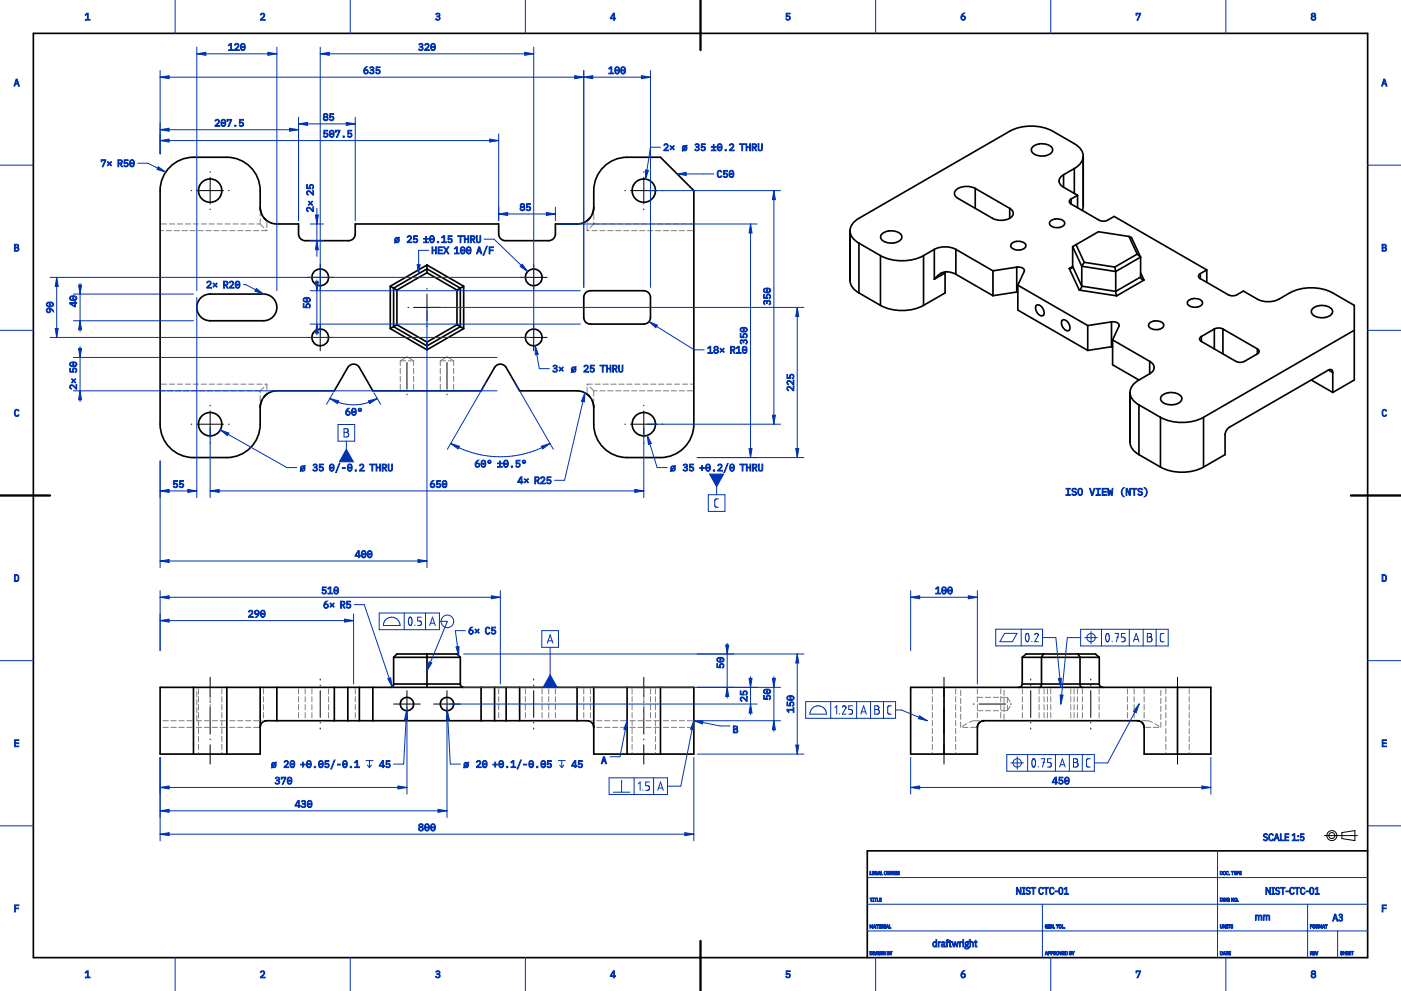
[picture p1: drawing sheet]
<svg xmlns="http://www.w3.org/2000/svg" width="420mm" height="297mm" viewBox="0 0 420 297" stroke-linecap="round" stroke-linejoin="round" font-family="sans-serif">
<defs><g id="words">
<g font-size="3" fill="#0033b2">
<text x="25.4" y="6.1">1</text>
<text x="77.9" y="6.1">2</text>
<text x="130.4" y="6.1">3</text>
<text x="182.8" y="6.1">4</text>
<text x="235.3" y="6.1">5</text>
<text x="287.9" y="6.1">6</text>
<text x="340.4" y="6.1">7</text>
<text x="392.9" y="6.1">8</text>
<text x="4.1" y="25.9">A</text>
<text x="414.1" y="25.9">A</text>
<text x="96.7" y="36.1">85</text>
<text x="94" y="63.9" transform="rotate(-90 94 63.9)">2× 25</text>
<text x="155.7" y="63.1">85</text>
<text x="4.1" y="75.4">B</text>
<text x="414.1" y="75.4">B</text>
<text x="16" y="93.9" transform="rotate(-90 16 93.9)">90</text>
<text x="23" y="92.1" transform="rotate(-90 23 92.1)">40</text>
<text x="93" y="92.5" transform="rotate(-90 93 92.5)">50</text>
<text x="166.3" y="111.5">3× ⌀25 THRU</text>
<text x="23" y="117" transform="rotate(-90 23 117)">2× 50</text>
<text x="4.1" y="124.9">C</text>
<text x="103.3" y="124.5">60°</text>
<text x="414.1" y="124.9">C</text>
<text x="51.7" y="146.1">55</text>
<text x="154.8" y="145">4× R25</text>
<text x="4.1" y="174.4">D</text>
<text x="414.1" y="174.4">D</text>
<text x="96.6" y="182.3">6× R5</text>
<text x="140.1" y="190">6× C5</text>
<text x="217" y="200.4" transform="rotate(-90 217 200.4)">50</text>
<text x="231" y="209.9" transform="rotate(-90 231 209.9)">50</text>
<text x="224" y="210.4" transform="rotate(-90 224 210.4)">25</text>
<text x="219.6" y="219.7">B</text>
<text x="4.1" y="223.9">E</text>
<text x="414.1" y="223.9">E</text>
<text x="82.1" y="230">⌀20 +0.05/-0.1 ↧ 45</text>
<text x="139.7" y="230">⌀20 +0.1/-0.05 ↧ 45</text>
<text x="180.1" y="229">A</text>
<text x="4.1" y="273.4">F</text>
<text x="414.1" y="273.4">F</text>
<text x="376.1" y="276.1">mm</text>
<text x="399.3" y="276.1">A3</text>
<text x="25.4" y="293.1">1</text>
<text x="77.9" y="293.1">2</text>
<text x="130.4" y="293.1">3</text>
<text x="182.8" y="293.1">4</text>
<text x="235.3" y="293.1">5</text>
<text x="287.9" y="293.1">6</text>
<text x="340.4" y="293.1">7</text>
<text x="392.9" y="293.1">8</text>
</g>
<g font-size="2.5" fill="#0033b2">
<text x="103.1" y="130.7">B</text>
<text x="214.1" y="151.7">C</text>
<text x="116.7" y="187.2">⌓</text>
<text x="122.1" y="187.2">0.5</text>
<text x="128.9" y="187.2">A</text>
<text x="164.2" y="192.4">A</text>
<text x="307.1" y="192">0.2</text>
<text x="326.3" y="192">⌖</text>
<text x="331.4" y="192">0.75</text>
<text x="339.9" y="192">A</text>
<text x="343.9" y="192">B</text>
<text x="347.7" y="192">C</text>
<text x="244.5" y="213.7">⌓</text>
<text x="249.9" y="213.7">1.25</text>
<text x="258.1" y="213.7">A</text>
<text x="262.2" y="213.7">B</text>
<text x="265.9" y="213.7">C</text>
<text x="304.2" y="229.6">⌖</text>
<text x="309.2" y="229.6">0.75</text>
<text x="317.7" y="229.6">A</text>
<text x="321.8" y="229.6">B</text>
<text x="325.5" y="229.6">C</text>
<text x="185.6" y="236.6">⟂</text>
<text x="190.8" y="236.6">1.5</text>
<text x="197.3" y="236.6">A</text>
</g>
</g></defs>
<path d="M96 218.5v-15M160 218.5v-15M309 218.5v-15M327 218.5v-15" fill="none" stroke="#000" stroke-width=".3" stroke-dasharray="8 1.5 .2 1.5" stroke-dashoffset="7.7"/>
<path d="M118 211h8M122 215v-8M130 211h8M134 215v-8" fill="none" stroke="#000" stroke-width=".3" stroke-dasharray="8 1.5 .2 1.5"/>
<path d="M63 229v-26M193 229v-26M283 229v-26M353 229v-26" fill="none" stroke="#000" stroke-width=".3" stroke-dasharray="8 1.5 .2 1.5" stroke-dashoffset="2.2"/>
<path d="M91 83.1h10M96 88.1v-10M155 83.1h10M160 88.1v-10M91 101.1h10M96 106.1v-10M155 101.1h10M160 106.1v-10" fill="none" stroke="#000" stroke-width=".3" stroke-dasharray="8 1.5 .2 1.5" stroke-dashoffset="10.2"/>
<g fill="none" stroke="#000" stroke-width=".3" stroke-dasharray="8 1.5 .2 1.5" stroke-dashoffset="8.7">
<path d="M56.5 57.1h13M186.5 57.1h13M63 63.6v-13M193 63.6v-13M121.5 92.1h13M128 98.6v-13M122 119.1v-13M134 119.1v-13M56.5 127.1h13M63 133.6v-13M186.5 127.1h13M193 133.6v-13"/>
<path d="M291 211h13"/>
</g>
<g fill="none" stroke="#000" stroke-width=".5">
<path d="M10 10h400v277h-400zM50.5 50.5a10 10 0 0 1 7.5-3.4h10a10 10 0 0 1 10 10v5a5 5 0 0 0 5 5h6.5v3a2 2 0 0 0 2 2h13a2 2 0 0 0 2-2v-3h43v3a2 2 0 0 0 2 2h13a2 2 0 0 0 2-2v-3h6.5a5 5 0 0 0 5-5 18.6 18.6 0 0 1 .7-8.6 10 10 0 0 1 9.3-6.4h10l10 10v70a10 10 0 0 1-10 10h-10a10 10 0 0 1-10-10v-5a5 5 0 0 0-5-5h-17.2l-4.1-7a2 2 0 0 0-3.4 0l-4.1 7h-32.4l-4.1-7a2 2 0 0 0-3.4 0l-4.1 7h-17.2a5 5 0 0 0-5 5 18.6 18.6 0 0 1-.7 8.6 10 10 0 0 1-9.3 6.4h-10a10 10 0 0 1-10-10v-70a10 10 0 0 1 2.5-6.6zM292.4 56.5a5.1 5.1 0 0 0-6.1 .8 1.52 1.52 0 0 0 .9 2.2l10.3 5.9a5.1 5.1 0 0 0 6.1-.8 1.52 1.52 0 0 0-.9-2.2M292.4 56.5v5.9M292.4 56.5l10.3 5.9M309.7 43.9a4.4 4.4 0 0 1 5.7 .5 1.66 1.66 0 0 1-1.4 2.1 4 4 0 0 1-4.8-1.2l.1-.8zM317.5 54.2v.1M318.8 52.4a1.97 1.97 0 0 0-1.3 1.8 1.97 1.97 0 0 0 1.3 1.9M318.8 56.1l4.2 2.4M318.8 52.4v3.7M321.1 59.6a.79 .79 0 0 0-.5 .8 .79 .79 0 0 0 .5 .7M321.1 59.6v1.5"/>
<path d="M322.1 50.5a3.8 3.8 0 0 0 1.6-6.2l-1.6-1.2-6.5-3.8a14.3 14.3 0 0 0-12.9 0l-45.2 26.1a3.8 3.8 0 0 0-1.6 6.2l1.6 1.3M322.1 50.5v7.5M322.1 50.5l-3.3 1.9M323 58.5v3.8M323 58.5l-1.9 1.1M324.7 46.8v14.9l-.3 1.4M78 62.2l.5 2M79.1 65.3l.9 .8M128 79.4v1.2M128 79.4l11 6.4M128 79.4l-11 6.4M176.9 65.3l-.9 .8"/>
<path d="M178 62.2l-.5 2M254.8 69.2l.1 15.5 .8 1.6 1.8 1.5M257.5 72.9v14.9M257.5 72.9l6.5 3.7M264 76.6a14.3 14.3 0 0 0 12.9 0M264 76.6v14.9M264.6 70a4.4 4.4 0 0 1 5.6 .5 1.66 1.66 0 0 1-1.4 2.1 4.2 4.2 0 0 1-4.7-1.1 1.24 1.24 0 0 1 .5-1.5zM276.9 76.6v14.9M280.1 74.7a7.1 7.1 0 0 1 6.5 0M280.1 74.7v9M280.1 74.7l-3.2 1.9M286.6 74.7v7.5"/>
<path d="M286.6 74.7l11.1 6.5M302.7 62.4v3M303.3 73a3.1 3.1 0 0 1 4.2 .3 1.38 1.38 0 0 1-1.6 1.6l-1.7-.1a1.11 1.11 0 0 1-1-.6 1.11 1.11 0 0 1 .1-1.2zM314.9 66.3a3.1 3.1 0 0 1 4.2 .2 1.65 1.65 0 0 1-2.2 1.7l-1.1-.1a1.11 1.11 0 0 1-1-.6 1.11 1.11 0 0 1 .1-1.2zM321.1 61.1l8.8 5.1h1.8l2.3-1.3 27.8 16M321.6 79.9a.78 .78 0 0 1-1.1 .6M321.6 79.9l-1.1 .6M321.6 79.9l2.7 5.9M321.6 73.9v6M321.6 73.9l2.7 5.9M322.6 73.3l2.4 5.3M322.6 73.3l-1 .6"/>
<path d="M324.3 79.8v6M324.3 79.8l10.2 1.6M325 78.6l9.2 1.4M325 78.6l-.7 1.2M338.5 70.9l-9.2-1.4-6.7 3.8M338.5 70.9l2.4 5.3M338.5 70.9l.7 .3 2.7 5.9M340.9 76.2l-6.7 3.8M340.9 76.2l1 .9M341.9 77.1v5.9M341.9 77.1l-7.4 4.3M60.2 89.3a4 4 0 0 1 2.8-1.2h16a4 4 0 0 1 4 4 4 4 0 0 1-4 4h-16a4 4 0 0 1-3.7-2.4 4 4 0 0 1 .9-4.4z"/>
<path d="M117 85.8l1 .6M117 98.5l11 6.3M117 85.8v12.7M118 97.9l-1 .6M118 86.4v11.5M118 97.9l10 5.8M118 86.4l1 .5M119 86.9v10.4M119 97.3l9 5.2M119 97.3l-1 .6M128 80.6v1.1M128 81.7l-9 5.2"/>
<path d="M128 81.7l9 5.2M128 80.6l10 5.8M128 80.6l-10 5.8M137 97.3l-9 5.2M137 86.9v10.4M137 97.3l1 .6M138 97.9l1 .6M138 86.4v11.5M138 97.9l-10 5.8M138 86.4l-1 .5M139 85.8l-1 .6M139 85.8v12.7"/>
<path d="M139 98.5l-11 6.3M175.6 87.7l1.4-.6h16a2 2 0 0 1 2 2v6a2 2 0 0 1-2 2h-16a2 2 0 0 1-2-2v-6zM257.5 87.8l6.5 3.7M264 91.5a14.3 14.3 0 0 0 12.9 0M282.1 81.9l-.1 .1M283.3 81.8v6l-6.4 3.7M283.3 81.8l-3.2 1.9M283.4 81.5l-.1 .3M286.6 82.2a4.6 4.6 0 0 0-6.5 1.5M286.6 82.2l11.1 6.4M297.7 81.2v7.4M304.8 80.1a1.9 1.9 0 0 1 2.3 1l-2 4.4"/>
<path d="M304.8 87.5l-7.1 1.1M304.8 80.1v7.4M304.8 80.1l-7.1 1.1M305.1 87.5h-.3M305.1 85.5v7.4l21 12.1M305.1 85.5l21 12.1M310.6 91.6a1.35 1.35 0 0 1 2.1 .9 1.26 1.26 0 0 1-.4 2.2 2.43 2.43 0 0 1-1.7-3.1zM318.3 96.1a1.35 1.35 0 0 1 2.1 .9 1.19 1.19 0 0 1 .4 1.3 1.19 1.19 0 0 1-1 .8 2.49 2.49 0 0 1-1.5-3zM320.5 80.5l3 6.4M321.3 80.3v.1M323.5 86.9l11.3 1.8M324.3 85.8l-.2 .6-.6 .5"/>
<path d="M324.3 85.8l10.2 1.5M326.1 97.6v7.4M333.2 96.5a1.9 1.9 0 0 1 2.3 1l-2 4.4M333.2 96.5v7.4M333.2 96.5l-7.1 1.1M334.2 80l.3 1.4M334.5 87.3l.3 1.4M334.5 81.4v5.9M341.9 83a1.12 1.12 0 0 0 1.1 .9M341.9 81.7l1.1 2.2M341.9 83l-7.4 4.3M343 83.9l-8.2 4.8"/>
<path d="M344.6 96.9a3.1 3.1 0 0 1 4.2 .2 1.65 1.65 0 0 1-2.2 1.7l-1.1-.2a1.11 1.11 0 0 1-1-.6 1.11 1.11 0 0 1 .1-1.1zM356.2 90.1a3.1 3.1 0 0 1 4.2 .3 1.65 1.65 0 0 1-2.1 1.7l-1.2-.2a1.11 1.11 0 0 1-1-.6 1.11 1.11 0 0 1 .1-1.2zM359.8 83.5l8.8 5h1.8l2.3-1.3 4.2 2.5a7.1 7.1 0 0 0 6.5 0 15.8 15.8 0 0 1 8.5-3.4l3.5 .1 2.2 .5 1.9 .9 6.5 3.7v22.4l-6.5 3.7M359.8 82a.79 .79 0 0 0-.5 .8 .79 .79 0 0 0 .5 .7M359.8 82v1.5M361.8 80.9v3.7M361.8 80.9l-2 1.1M364 98.6l1.3-.3 1.3 .3M364 98.6v6M364 98.6l-3.8 2.2M366.6 98.6v7.5M366.6 98.6l10.3 6"/>
<path d="M393.7 92.4a4.4 4.4 0 0 1 5.7 .5 1.66 1.66 0 0 1-1.5 2.1 4 4 0 0 1-4.7-1.3v-.8zM406 99l-45.2 26.1M80 118.1l-.9 .9M128 103.7v1.1M128 102.5v1.2M176 118.1l.9 .9M333.2 103.9l-7.1 1.1M333.5 103.9h-.3M333.5 101.9v7.4l7.9 4.6M333.5 101.9l11.2 6.4M338.8 117.6v15.5l.9 1.7 1.7 1.5M341.4 113.9a3.8 3.8 0 0 0-1.6 6.2l1.6 1.2"/>
<path d="M344.7 108.3a1.97 1.97 0 0 1 1.3 1.9 1.97 1.97 0 0 1-1.3 1.8M344.7 108.3v3.7M344.7 112l-3.3 1.9M346 110.2h.1M348.5 118.5a4.4 4.4 0 0 1 5.7 .5 1.66 1.66 0 0 1-1.5 2.1 4 4 0 0 1-4.7-1.3v-.8zM360.2 100.8a.79 .79 0 0 0-.6 .8 .79 .79 0 0 0 .6 .7M360.2 102.3l10.3 6a2.85 2.85 0 0 0 2.6 0l3.8-2.2M360.2 100.8v1.5M376.9 104.6a.79 .79 0 0 1 .6 .7 .79 .79 0 0 1-.6 .8M376.9 104.6v1.5M393.1 113.9l6.4 3.7M398.3 110.9l-30.1 17.4-.9 1.6v6.4l-6.5 3.7"/>
<path d="M398.3 110.9a.79 .79 0 0 1 .9-.1 .79 .79 0 0 1 .3 .8M398.3 110.9l1.2 .7M399.5 111.6v6M78.5 120l-.5 2.1M177.5 120l.5 2.1M341.4 136.3l6.5 3.7M341.4 121.3v15M341.4 121.3l6.5 3.8M347.9 140a14.3 14.3 0 0 0 12.9 0M347.9 125.1a14.3 14.3 0 0 0 12.9 0M347.9 125.1v14.9M360.8 125.1v14.9"/>
<path d="M118 197l1-1h18l1 1M118 197v8M118 197h20M128 196v10M138 197v8M306.5 197l1.1-1h20.8l1.1 1M306.5 197h23M306.5 197v8M312.8 196l-.6 1v8.2l-.2 .5-.4 .3M323.2 196l.6 1v8.2l.2 .5 .4 .3M329.5 197v8M58 206h-10v20h10"/>
<path d="M58 206v20M58 206h10M68 206h10M68 206v20M78 206v20h-10M78 206h5M78 217.6v.3M79.5 216.1h-.1M83 216h-2.8a2.04 2.04 0 0 0-2.2 2M83 216h21.3M83 206h21.3M83 206v10"/>
<path d="M100.2 206v10M104.3 216h3.4M104.3 206h3.4M104.3 206v10M107.7 216h40.6M107.7 206h40.6M107.7 206v10M111.8 206v10M118 205.2v.1M118 205a1 1 0 0 1-1 1M118 205h20M138 205a1 1 0 0 0 1 1"/>
<path d="M138 205.2v.1M144.2 206v10M148.3 216h3.4M148.3 206h3.4M148.3 206v10M151.7 216h21.3M151.7 206h21.3M151.7 206v10M155.8 206v10M173 216h2.8a2.04 2.04 0 0 1 2.2 2M173 206h5M173 206v10"/>
<path d="M176.5 216.1h.1M178 217.6v.3M178 206v20h10M178 206h10M188 206h10M188 206v20M198 206h10v20h-10M198 206v20M283 206h-10v20h10M283 206h80v20h-20v-8M283 206v20M293 218v8h-10"/>
<path d="M293.1 217.5l-.1 .5M293.7 216.5l-.5 .6M295 216l-.7 .1M295 216a2 2 0 0 0-2 2M295 216h46M306.5 205a1.09 1.09 0 0 1-1.2 1M306.5 205h23M329.5 205a1.09 1.09 0 0 0 1.2 1M341 216a2 2 0 0 1 2 2M341 216l.7 .1M342.3 216.5l.5 .6M342.9 217.5l.1 .5"/>
<path d="M353 206v20M58 226h10M188 226h10M410 255h-150v32"/>
<circle cx="63" cy="57.1" r="3.5"/>
<circle cx="193" cy="57.1" r="3.5"/>
<circle cx="96" cy="83.1" r="2.5"/>
<circle cx="160" cy="83.1" r="2.5"/>
<circle cx="96" cy="101.1" r="2.5"/>
<circle cx="160" cy="101.1" r="2.5"/>
<circle cx="63" cy="127.1" r="3.5"/>
<circle cx="193" cy="127.1" r="3.5"/>
<circle cx="122" cy="211" r="2"/>
<circle cx="134" cy="211" r="2"/>
</g>
<g fill="none" stroke="#7f7f7f" stroke-width=".3" stroke-dasharray="1.6 .8">
<path d="M48.4 67.1h29.6M78 67.1v-2.9M78 67.1l2 2M80 69.1h-31.6M80 66.6v2.5M176 69.1v-2.5M178 67.1l-2 2M178 67.1h29.6M178 64.2v2.9M207.6 69.1h-31.6M48.4 115.1h31.6M78 117.1h-29.6"/>
<path d="M78 117.1l2-2M80 115.1v2.5M120 116.7v-8.6M120 108.1l2-1.2M124 108.1l-2-1.2M124 108.1h-4M124 116.7v-8.6M132 116.7v-8.6M132 108.1h4M132 108.1l2-1.2M136 108.1l-2-1.2M136 116.7v-8.6"/>
<path d="M176 115.1h31.6M176 117.6v-2.5M178 117.1l-2-2M178 117.1v3M207.6 117.1h-29.6M78 120.1v-3M57.6 216h-9.2M57.6 218h-9.2M59 216v-9.6M59.5 206.4v19.2M63 206.4v9.6M66.5 206.4v19.2"/>
<path d="M67.6 216h-9.2M67.6 218h-9.2M77.6 216h-9.2M77.6 218h-9.2M78.7 216h-.3M79 206.4v9.4M89.5 206.4v9.2M91.5 206.4v9.2M93.5 206.4v9.2M98.5 206.4v9.2M106.5 206.4v9.2M149.5 206.4v9.2"/>
<path d="M157.5 206.4v9.2M162.5 206.4v9.2M164.5 206.4v9.2M166.5 206.4v9.2M175 206.4v9.2M177 206.4v9.4M177.6 216h-.3M187.6 216h-9.2M187.6 218h-9.2M189.5 206.4v19.2M193 206.4v9.6M195 206.4v9.6"/>
<path d="M196.5 206.4v19.2M197.6 216h-9.2M197.6 218h-9.2M207.6 216h-9.2M207.6 218h-9.2M279.5 206.4v19.2M286.5 206.4v19.2M288 218v-11.6M292 216l-1.4 .4-2.6 1.6M292 216h1.7M292.6 218h-4.6M293 206.4v9.6"/>
<path d="M293 209h9M293 213h9M300 206.4v9.2M301 215.6v-9.2M302 209v4M302 209l1.2 2M302 213l1.2-2M306.5 206.4v9.2M311.5 206.4v9.2M313 206.4v9.2M314 206.4v9.2M315 206.4v9.2"/>
<path d="M321 206.4v9.2M322 206.4v9.2M323 206.4v9.2M324.5 206.4v9.2M329.5 206.4v9.2M338 206.4v9.2M340 206.4v9.2M342.3 216h1.7M343 206.4v9.6M343.4 218h4.6M344 216l1.4 .4 2.6 1.6M348 218v-11.6"/>
<path d="M349.5 206.4v19.2M356.5 206.4v19.2"/>
</g>
<g fill="none" stroke="#0033b2" stroke-width=".3">
<path d="M52.5 0v10M105 0v10M157.5 0v10M210 0v10M262.5 0v10M315 0v10M367.5 0v10M59 16.1h24M59 14.1v73M83 14.1v73M96 14.1v86M96 16.1h64"/>
<path d="M160 14.1v86M48 21.1v25M48 23.1h147M48 38.9h41.5M89.5 35.1v31M89.5 37.1h17M106.5 35.1v31M175 21.1v65M195 21.1v65M0 49.5h10M41.3 48.9h3l5.4 2.7M48 42.1h101.5"/>
<path d="M149.5 40.1v26M194 57.1h40M198 44.1h-3l-1.5 9.6M203 52.1h11M232 57.1v70M410 49.5h10M93 72.1h4M93 67.1h4M95 62.4v14.4M128.5 75h-3v7M145.1 71.7h3l10.1 9.7M149.5 64.1h17"/>
<path d="M166.5 62.1v4M167.5 67.1h59.5M225 67.1v70M0 99h10M15 83.1h144M17 83.1v18M22 96.1h36M22 88.1h36M24 84.9v14.4M59 89.1v60M73 85.3h.7l5.3 2.8M93 97.1h81"/>
<path d="M93 87.1h81M95 83.9v16.4M128 93.1v77M129 92.1h112M194.5 96.4l13.6 8.4h3M239 92.1v45M410 99h10M15 101.1h144M22 117.1h127M22 107.1h127M24 103.9v16.4M98.9 119.4a14.2 14.2 0 0 0 5.6 1.9"/>
<path d="M99.9 117.7l-2 3.5M112.1 117.7l2 3.5M113.1 119.4a14.2 14.2 0 0 1-5.6 1.9M145.7 114.5l-11.6 20.1M154.3 114.5l11.6 20.1M160.4 103.6l1.3 6.9h3M175.4 117.7l-6.2 26.2h-3M48 138.1v32M63 128.1v21M66 128.9l20 11.2h3M101.3 127.2h5v5h-5zM103.8 132.2v2.4"/>
<path d="M135.1 132.9a29.8 29.8 0 0 0 29.8 0M193 128.1v21M194 127.1h40M194 130.5l3 9.6h3M209 137.1h32M0 148.5h10M48 147.1h11M63 147.1h130M212.3 148.3h5v5h-5zM214.8 145.9v2.4M410 148.5h10M48 177v18"/>
<path d="M48 168.1h80M48 179h102M150 177v28M273 177v18M273 179h20M293 177v28M0 198h10M48 186h58M106 184v21M106.2 181.2h3l8.4 24.6M113.7 183.7h18v5h-18zM116 185.4l-.7 .7-.4 1.4h5l-.2-1-.9-1.1"/>
<path d="M121.2 183.7v5M127.6 183.7v5M131.7 186.2h2.4l-6.1 14.8M139 196h102M139.5 189h-3l1 7.5M162.4 189h5v5h-5zM164.9 194v8.2M218 192.8v16.4M239 196v30M298.5 188.6h14v5h-14zM301.1 189.8h3.8l-1.4 2.5h-3.7zM306.1 188.6v5"/>
<path d="M312.5 191.1h4l1.5 14.9M324 188.6h26.2v5h-26.2zM324 191.1h-4l-2 19.9M325.2 191.1h3.8M327.1 189.2v3.8M330.2 188.6v5M338.5 188.6v5M342.7 188.6v5M346.6 188.6v5M410 198h10M121.9 213l-.9 16h-3M122 212v26"/>
<path d="M134 212v33M134.1 213l.9 16h3M135 211h92M139 206h95M188 216l-2.1 10.8h-3M209 216h25M218.8 217.6h-3l-7.8-1.6-3.9 19.6h-4M225 202.8v11.4M232 202.8v16.4M241.5 210.3h27v5h-27zM243.9 212l-.9 1.1-.2 .9h5l-.4-1.4-.7-.6M249 210.3v5"/>
<path d="M256.8 210.3v5M261 210.3v5M264.9 210.3v5M268.5 212.8h1.7l7.8 3.2M341.5 211l-9.4 17.6h-4M48 227v25M48 236h74M182.6 233.1h17.5v5h-17.5zM183.8 237.4h5M190.1 233.1v5M195.9 233.1v5M208 227v25"/>
<path d="M209 226h32M273 227v11M273 236h90M301.8 226.1h26.3v5h-26.3zM303.1 228.6h3.7M304.9 226.8v3.7M308.1 226.1v5M316.4 226.1v5M320.6 226.1v5M324.5 226.1v5M363 227v11M0 247.5h10"/>
<path d="M48 250h160M48 243h86M365 255v32M410 247.5h10M260 263h150M260 271h150M260 279h150M312.5 271v16M392 271v16M401 279v8M52.5 287v10M105 287v10"/>
<path d="M157.5 287v10M210 287v10M262.5 287v10M315 287v10M367.5 287v10"/>
<circle cx="134.1" cy="186.2" r="1.89"/>
</g>
<g fill="#0033b2" stroke="#0033b2" stroke-width=".3">
<path d="M48 250l2.7-.5v.9z"/>
<path d="M205.3 249.5l2.7 .5-2.7 .4z"/>
<path d="M273 236l2.7-.5v.9z"/>
<path d="M360.3 235.5l2.7 .5-2.7 .4z"/>
<path d="M238.6 223.3h.9l-.5 2.7z"/>
<path d="M239 196l.5 2.7h-.9z"/>
<path d="M160.4 103.6l1 2.6-.9 .1z"/>
<path d="M194 130.5l1.3 2.4-.9 .3z"/>
<path d="M134.1 213l.6 2.7h-.9z"/>
<path d="M96 16.1l2.7-.4v.9z"/>
<path d="M157.3 15.7l2.7 .4-2.7 .5z"/>
<path d="M16.5 98.4h1l-.5 2.7z"/>
<path d="M17 83.1l.5 2.7h-1z"/>
<path d="M63 147.1l2.7-.4v.9z"/>
<path d="M190.3 146.7l2.7 .4-2.7 .5z"/>
<path d="M231.6 124.4h.9l-.5 2.7z"/>
<path d="M232 57.1l.5 2.7h-.9z"/>
<path d="M48 236l2.7-.5v.9z"/>
<path d="M119.3 235.5l2.7 .5-2.7 .4z"/>
<path d="M48 243l2.7-.5v.9z"/>
<path d="M131.3 242.5l2.7 .5-2.7 .4z"/>
<path d="M225 211l.5 2.7h-.9z"/>
<path d="M224.6 203.3h.9l-.5 2.7z"/>
<path d="M48 168.1l2.7-.4v.9z"/>
<path d="M125.3 167.7l2.7 .4-2.7 .5z"/>
<path d="M238.6 134.4h.9l-.5 2.7z"/>
<path d="M239 92.1l.5 2.7h-.9z"/>
<path d="M24 96.1l.5 2.7h-1z"/>
<path d="M23.5 85.4h1l-.5 2.7z"/>
<path d="M95 97.1l.4 2.7h-.8z"/>
<path d="M94.6 84.4h.8l-.4 2.7z"/>
<path d="M59 16.1l2.7-.4v.9z"/>
<path d="M80.3 15.7l2.7 .4-2.7 .5z"/>
<path d="M76.8 86.5l2.2 1.6-2.6-.8z"/>
<path d="M48 147.1l2.7-.4v.9z"/>
<path d="M56.3 146.7l2.7 .4-2.7 .5z"/>
<path d="M175 23.1l2.7-.4v.9z"/>
<path d="M192.3 22.7l2.7 .4-2.7 .5z"/>
<path d="M48 23.1l2.7-.4v.9z"/>
<path d="M172.3 22.7l2.7 .4-2.7 .5z"/>
<path d="M218 206l.5 2.7h-.9z"/>
<path d="M217.6 193.3h.9l-.5 2.7z"/>
<path d="M125 79.3h.9l-.4 2.7z"/>
<path d="M136.7 193.9l.9-.1-.1 2.7z"/>
<path d="M203 52.1l2.7-.4v.9z"/>
<path d="M116.3 203.4l.8-.3 .5 2.7z"/>
<path d="M194.5 96.4l2.6 1-.5 .8z"/>
<path d="M175.4 117.7l-.2 2.8-.9-.3z"/>
<path d="M47.5 50l2.2 1.6-2.6-.8z"/>
<path d="M149.5 64.1l2.7-.4v.9z"/>
<path d="M163.8 63.7l2.7 .4-2.7 .5z"/>
<path d="M95 72.1l.4 2.7h-.8z"/>
<path d="M94.6 64.4h.8l-.4 2.7z"/>
<path d="M48 42.1l2.7-.4v.9z"/>
<path d="M146.8 41.7l2.7 .4-2.7 .5z"/>
<path d="M224.6 134.4h.9l-.5 2.7z"/>
<path d="M225 67.1l.5 2.7h-.9z"/>
<path d="M89.5 37.1l2.7-.4v.9z"/>
<path d="M103.8 36.7l2.7 .4-2.7 .5z"/>
<path d="M48 38.9l2.7-.5v.9z"/>
<path d="M86.8 38.4l2.7 .5-2.7 .4z"/>
<path d="M98.9 119.4l2.6 .7-.3 .9z"/>
<path d="M110.5 120.1l2.6-.7-2.3 1.6z"/>
<path d="M48 186l2.7-.5v.9z"/>
<path d="M103.3 185.5l2.7 .5-2.7 .4z"/>
<path d="M24 117.1l.5 2.7h-1z"/>
<path d="M23.5 104.4h1l-.5 2.7z"/>
<path d="M48 179l2.7-.5v.9z"/>
<path d="M147.3 178.5l2.7 .5-2.7 .4z"/>
<path d="M273 179l2.7-.5v.9z"/>
<path d="M290.3 178.5l2.7 .5-2.7 .4z"/>
<path d="M232 216l.5 2.7h-.9z"/>
<path d="M231.6 203.3h.9l-.5 2.7z"/>
<path d="M156.6 79.2l1.6 2.2-2.3-1.6z"/>
<path d="M193.5 50.9l.9 .2-.9 2.6z"/>
<path d="M66 128.9l2.6 .9-.4 .8z"/>
<path d="M121.9 213l.3 2.7h-.9z"/>
<path d="M135.1 132.9l2.6 .8-.4 .8z"/>
<path d="M162.3 133.7l2.6-.8-2.2 1.6z"/>
<path d="M212.7 142.1h4.2l-2.1 3.8z"/>
<path d="M103.8 134.6l2.1 3.8h-4.2z"/>
<path d="M164.9 202.2l2.1 3.8h-4.2z"/>
<path d="M317.3 203.4l.9-.1-.2 2.7z"/>
<path d="M208 216l-.1 2.7-.9-.1z"/>
<path d="M341.5 211l-.9 2.6-.8-.4z"/>
<path d="M317.8 208.3l.9 .1-.7 2.6z"/>
<path d="M128.6 198.3l.8 .4-1.4 2.3z"/>
<path d="M275.7 214.6l2.3 1.4-2.7-.6z"/>
<path d="M188 216l-.1 2.7-.9-.1z"/>
<path d="M208 216l2.7 .1-.1 .9z"/>
<path d="M125.7 247a.62 .62 0 0 1 1-.1 .62 .62 0 0 1-.2 1 .61 .61 0 0 1 .1 .9 .61 .61 0 0 1-.9 0 .61 .61 0 0 1 .2-.9l-.3-.3zM125.7 248.4a.5 .5 0 0 0 1 0 .5 .5 0 0 0-1 0zM125.8 247.4a.41 .41 0 0 0 .8 0 .41 .41 0 0 0-.8 0zM127.5 247a.98 .98 0 0 1 1.2 .4 .98 .98 0 0 1-.1 1.2 .79 .79 0 0 1-1.1 .3 .79 .79 0 0 1-.2-1.1zM127.7 247.2l-.2 .9a.51 .51 0 0 0 .5 .7 .51 .51 0 0 0 .5-.7l-.2-.9zM127.8 247.9a.2 .2 0 0 1 .4 0 .2 .2 0 0 1-.4 0zM129.3 247a.98 .98 0 0 1 1.2 .4 .98 .98 0 0 1-.1 1.2 .79 .79 0 0 1-1.1 .3 .79 .79 0 0 1-.2-1.1zM129.5 247.2l-.2 .9a.51 .51 0 0 0 .5 .7 .51 .51 0 0 0 .5-.7l-.2-.9zM129.6 247.9a.2 .2 0 0 1 .4 0 .2 .2 0 0 1-.4 0z"/>
<path d="M316.3 232.9h.4v1.5h.3v.2h-.3v.4h-.2v-.4h-1.1zM316.5 233.1l-.8 1.3h.8zM317.5 232.9h1.1v.2h-.9l-.1 .8a.68 .68 0 0 1 1 .2 .68 .68 0 0 1-.3 1 .68 .68 0 0 1-.9-.4l.1-.2a.47 .47 0 0 0 .7 .3 .47 .47 0 0 0 .2-.7 .47 .47 0 0 0-.8 0h-.2zM319.4 233a.98 .98 0 0 1 1.1 .4 .98 .98 0 0 1 0 1.2 .79 .79 0 0 1-1.1 .3 .79 .79 0 0 1-.3-1.1zM319.5 233.2l-.1 .9a.51 .51 0 0 0 .4 .7 .51 .51 0 0 0 .5-.7l-.2-.9zM319.6 233.9a.2 .2 0 0 1 .4 0 .2 .2 0 0 1-.4 0z"/>
<path d="M235.9 212.6h1.9v-.6h.2v1.4h-.2v-.6h-1.7l.5 .6-.2 .1-.5-.5zM235.9 210.4h.2v.9l.8 .1a.68 .68 0 0 1 .2-1 .68 .68 0 0 1 1 .3 .68 .68 0 0 1-.4 .9l-.2-.1a.47 .47 0 0 0 .3-.7 .47 .47 0 0 0-.7-.1 .47 .47 0 0 0 0 .7v.2l-1.2-.1zM236 208.7a1.18 1.18 0 0 1 2 .7 1.23 1.23 0 0 1-2.1-.2zM236.2 208.9v.6l.9 .2a.51 .51 0 0 0 .7-.5 .51 .51 0 0 0-.7-.5zM236.7 209.2a.2 .2 0 0 1 .4 0 .2 .2 0 0 1-.4 0z"/>
<path d="M179.9 109.4h1.6v.3h-.7v1.8h-.2v-1.8h-.7zM181.8 109.4h.3v1h.8v-1h.2v2.1h-.2v-.9h-.8v.9h-.3zM183.7 109.4h.7a.6 .6 0 0 1 .6 .6 .6 .6 0 0 1-.5 .6l.5 .9h-.3l-.5-.9h-.3v.9h-.2zM183.9 109.7v.7h.5a.39 .39 0 0 0 .4-.4 .39 .39 0 0 0-.4-.3zM185.4 109.4h.3v1.3a.45 .45 0 0 0 .4 .6 .45 .45 0 0 0 .4-.6v-1.3h.2v1.2a.7 .7 0 0 1-.6 1 .7 .7 0 0 1-.7-1z"/>
<path d="M201.2 139.8l.6-.2 .4 .1 .2-.2 .1 .1-.2 .3a.78 .78 0 0 1 .1 1 .78 .78 0 0 1-1.1 .2l-.3 .1 .2-.3-.1-.5zM201.4 139.9v.9l.7-.9zM202.2 140l-.7 .9a.56 .56 0 0 0 .7-.1 .56 .56 0 0 0 0-.8z"/>
<path d="M204.9 139.3a.6 .6 0 0 1 1-.2 .6 .6 0 0 1-.2 1 .67 .67 0 0 1 .1 1.1 .67 .67 0 0 1-1-.3l.1-.2a.45 .45 0 0 0 .6 .3 .45 .45 0 0 0 .3-.6 .45 .45 0 0 0-.6-.2v-.2a.42 .42 0 0 0 .5-.1 .42 .42 0 0 0 .1-.5l-.5-.1-.3 .2zM206.8 139.1h1.1v.2h-.9l-.1 .8a.68 .68 0 0 1 1 .2 .68 .68 0 0 1-.3 1 .68 .68 0 0 1-.9-.4l.1-.2a.47 .47 0 0 0 .7 .3 .47 .47 0 0 0 .1-.7 .47 .47 0 0 0-.7 0l-.2-.1z"/>
<path d="M210.3 139.5h.3v.7h.6v.2h-.6v.6h-.3v-.6h-.6v-.2h.6zM211.8 139.2a.98 .98 0 0 1 1.2 .4 .98 .98 0 0 1-.1 1.2 .79 .79 0 0 1-1.1 .3 .79 .79 0 0 1-.3-1.1zM212 139.4l-.2 .9a.51 .51 0 0 0 .5 .7 .51 .51 0 0 0 .4-.7l-.1-.9zM212.1 140.1a.2 .2 0 0 1 .4 0 .2 .2 0 0 1-.4 0zM213.8 141a.25 .25 0 0 1 .5 0 .25 .25 0 0 1-.5 0zM215.3 139.3a.72 .72 0 0 1 1.1 .1 .72 .72 0 0 1-.4 1.1l-.6 .5h1.2v.2h-1.4v-.3l.7-.6a.48 .48 0 0 0 .3-.8 .48 .48 0 0 0-.8 .1l-.2-.1zM218.1 138.9h.2l-1.1 2.7h-.2zM219 139.2a.98 .98 0 0 1 1.2 .4 .98 .98 0 0 1-.1 1.2 .79 .79 0 0 1-1.1 .3 .79 .79 0 0 1-.3-1.1zM219.2 139.4l-.2 .9a.51 .51 0 0 0 .5 .7 .51 .51 0 0 0 .4-.7l-.1-.9zM219.3 140.1a.2 .2 0 0 1 .4 0 .2 .2 0 0 1-.4 0z"/>
<path d="M221.8 139.1h1.6v.2h-.7v1.9h-.2v-1.9h-.7zM223.7 139.1h.3v.9h.8v-.9h.3v2.1h-.3v-1h-.8v1h-.3zM225.6 139.1h.7a.6 .6 0 0 1 .6 .5 .6 .6 0 0 1-.5 .7l.6 .9h-.3l-.5-.9h-.4v.9h-.2zM225.8 139.3v.8h.5a.39 .39 0 0 0 .4-.4 .39 .39 0 0 0-.4-.4zM227.3 139.1h.3v1.2a.45 .45 0 0 0 .4 .7 .45 .45 0 0 0 .4-.7v-1.2h.3v1.2a.7 .7 0 0 1-.7 .9 .7 .7 0 0 1-.7-.9z"/>
<path d="M148.3 228.4h.3v.6h.6v.2h-.6v.7h-.3v-.7h-.6v-.2h.6zM149.8 228.1a.98 .98 0 0 1 1.2 .3 .98 .98 0 0 1-.1 1.2 .79 .79 0 0 1-1.1 .3 .79 .79 0 0 1-.3-1.1zM150 228.2l-.2 1a.51 .51 0 0 0 .5 .7 .51 .51 0 0 0 .4-.7l-.1-1zM150.1 229a.2 .2 0 0 1 .4 0 .2 .2 0 0 1-.4 0zM151.8 229.9a.25 .25 0 0 1 .5 0 .25 .25 0 0 1-.5 0zM153.1 228.5l.6-.5h.4v1.8h.5v.2h-1.4v-.2h.6v-1.7l-.5 .5zM156.1 227.8h.2l-1.1 2.7h-.2zM157 229h.9v.3h-.9zM158.8 228.1a.98 .98 0 0 1 1.2 .3 .98 .98 0 0 1-.1 1.2 .79 .79 0 0 1-1.1 .3 .79 .79 0 0 1-.3-1.1zM159 228.2l-.2 1a.51 .51 0 0 0 .5 .7 .51 .51 0 0 0 .4-.7l-.1-1zM159.1 229a.2 .2 0 0 1 .4 0 .2 .2 0 0 1-.4 0zM160.8 229.9a.25 .25 0 0 1 .5 0 .25 .25 0 0 1-.5 0zM162.4 228.1a.98 .98 0 0 1 1.2 .3 .98 .98 0 0 1-.1 1.2 .79 .79 0 0 1-1.1 .3 .79 .79 0 0 1-.3-1.1zM162.6 228.2l-.2 1a.51 .51 0 0 0 .5 .7 .51 .51 0 0 0 .4-.7l-.1-1zM162.7 229a.2 .2 0 0 1 .4 0 .2 .2 0 0 1-.4 0zM164.1 228h1.2v.2h-1v.8a.68 .68 0 0 1 .9 .2 .68 .68 0 0 1-.2 .9 .68 .68 0 0 1-1-.3l.2-.2a.47 .47 0 0 0 .6 .3 .47 .47 0 0 0 .2-.7 .47 .47 0 0 0-.7-.1h-.3z"/>
<path d="M125.6 13.2a.6 .6 0 0 1 1-.1 .6 .6 0 0 1-.2 .9 .67 .67 0 0 1 .1 1.1 .67 .67 0 0 1-1-.3l.1-.1a.45 .45 0 0 0 .6 .3 .45 .45 0 0 0 .3-.6 .45 .45 0 0 0-.6-.3v-.2a.42 .42 0 0 0 .5 0 .42 .42 0 0 0 .1-.6l-.5-.1-.3 .3zM127.4 13.2a.72 .72 0 0 1 1.2 .1 .72 .72 0 0 1-.4 1.1l-.6 .5h1.1v.2h-1.4v-.2l.7-.7a.48 .48 0 0 0 .4-.7 .48 .48 0 0 0-.9 .1l-.2-.1zM129.4 13.2a.98 .98 0 0 1 1.1 .3 .98 .98 0 0 1-.1 1.2 .79 .79 0 0 1-1.1 .3 .79 .79 0 0 1-.2-1.1zM129.5 13.3l-.2 1a.51 .51 0 0 0 .5 .6 .51 .51 0 0 0 .5-.6l-.2-1zM129.6 14.1a.2 .2 0 0 1 .4 0 .2 .2 0 0 1-.4 0z"/>
<path d="M129.5 144.2l.5-.2-.8 1.1a.69 .69 0 0 1 1.1 .2 .69 .69 0 0 1-.4 1 .69 .69 0 0 1-.9-.6v-.8zM129.2 145.5a.47 .47 0 0 0 .9 0 .47 .47 0 0 0-.9 0zM130.9 144h1.2v.3h-1v.8a.68 .68 0 0 1 1 .2 .68 .68 0 0 1-.3 .9 .68 .68 0 0 1-1-.3l.2-.2a.47 .47 0 0 0 .6 .2 .47 .47 0 0 0 .2-.7 .47 .47 0 0 0-.7 0h-.2zM132.8 144.2a.98 .98 0 0 1 1.2 .3 .98 .98 0 0 1-.1 1.2 .79 .79 0 0 1-1.1 .3 .79 .79 0 0 1-.3-1.1zM133 144.3l-.2 1a.51 .51 0 0 0 .5 .6 .51 .51 0 0 0 .4-.6l-.1-1zM133.1 145.1a.2 .2 0 0 1 .4 0 .2 .2 0 0 1-.4 0z"/>
<path d="M229.1 90.1h.5l.3 .3a.67 .67 0 0 1 1.1-.2 .67 .67 0 0 1-.3 1.1l-.2-.1a.45 .45 0 0 0 .3-.6 .45 .45 0 0 0-.5-.3 .45 .45 0 0 0-.3 .7h-.2a.42 .42 0 0 0-.1-.6 .42 .42 0 0 0-.5 0l-.1 .4 .3 .3-.2 .2-.3-.5zM228.9 88.2h.2v1h.8a.68 .68 0 0 1 .2-1 .68 .68 0 0 1 1 .3 .68 .68 0 0 1-.4 1l-.2-.2a.47 .47 0 0 0 .3-.6 .47 .47 0 0 0-.7-.2 .47 .47 0 0 0 0 .7v.2h-1.2zM229 86.6a1.18 1.18 0 0 1 2 .6 1.23 1.23 0 0 1-2.1-.2zM229.2 86.7v.6l.9 .2a.51 .51 0 0 0 .7-.5 .51 .51 0 0 0-.7-.4zM229.7 87a.2 .2 0 0 1 .4 0 .2 .2 0 0 1-.4 0z"/>
<path d="M82.6 233.1a.6 .6 0 0 1 1-.2 .6 .6 0 0 1-.2 1 .67 .67 0 0 1 .1 1.1 .67 .67 0 0 1-1-.3l.1-.2a.45 .45 0 0 0 .6 .3 .45 .45 0 0 0 .3-.5 .45 .45 0 0 0-.6-.3v-.2a.42 .42 0 0 0 .5-.1 .42 .42 0 0 0 .1-.5l-.5-.1-.3 .3zM84.3 232.9h1.4l-.8 2.1h-.3l.8-1.9h-.9v.4h-.2zM86.4 233a.98 .98 0 0 1 1.1 .4 .98 .98 0 0 1-.1 1.2 .79 .79 0 0 1-1.1 .3 .79 .79 0 0 1-.2-1.1zM86.5 233.2l-.2 .9a.51 .51 0 0 0 .5 .7 .51 .51 0 0 0 .5-.7l-.2-.9zM86.6 233.9a.2 .2 0 0 1 .4 0 .2 .2 0 0 1-.4 0z"/>
<path d="M89.3 239.9h.4v1.5h.3v.2h-.3v.4h-.2v-.4h-1.1zM89.5 240.1l-.8 1.3h.8zM90.5 240.1a.6 .6 0 0 1 .9-.2 .6 .6 0 0 1-.2 1 .67 .67 0 0 1 .1 1.1 .67 .67 0 0 1-1-.3l.2-.2a.45 .45 0 0 0 .5 .3 .45 .45 0 0 0 .3-.5 .45 .45 0 0 0-.6-.3v-.2a.42 .42 0 0 0 .6-.1 .42 .42 0 0 0 0-.5l-.5-.1-.2 .3zM92.4 240a.98 .98 0 0 1 1.1 .4 .98 .98 0 0 1 0 1.2 .79 .79 0 0 1-1.1 .3 .79 .79 0 0 1-.3-1.1zM92.5 240.2l-.1 .9a.51 .51 0 0 0 .4 .7 .51 .51 0 0 0 .5-.7l-.2-.9zM92.6 240.9a.2 .2 0 0 1 .4 0 .2 .2 0 0 1-.4 0z"/>
<path d="M107.3 165h.4v1.5h.3v.2h-.3v.4h-.2v-.4h-1.1zM107.5 165.2l-.8 1.3h.8zM108.6 165.2a.98 .98 0 0 1 1.1 .3 .98 .98 0 0 1 0 1.2 .79 .79 0 0 1-1.1 .3 .79 .79 0 0 1-.3-1.1zM108.7 165.3l-.1 1a.51 .51 0 0 0 .4 .6 .51 .51 0 0 0 .5-.6l-.2-1zM108.8 166.1a.2 .2 0 0 1 .4 0 .2 .2 0 0 1-.4 0zM110.4 165.2a.98 .98 0 0 1 1.1 .3 .98 .98 0 0 1 0 1.2 .79 .79 0 0 1-1.1 .3 .79 .79 0 0 1-.3-1.1zM110.5 165.3l-.1 1a.51 .51 0 0 0 .4 .6 .51 .51 0 0 0 .5-.6l-.2-1zM110.6 166.1a.2 .2 0 0 1 .4 0 .2 .2 0 0 1-.4 0z"/>
<path d="M236 116l.8-.1 1 1v-1.2h.2v1.4h-.3l-.6-.7a.48 .48 0 0 0-.8-.3 .48 .48 0 0 0 .1 .8 .33 .33 0 0 1-.4 .1 .33 .33 0 0 1-.1-.4zM236 114.2l.8-.1 1 1v-1.2h.2v1.4h-.3l-.6-.7a.48 .48 0 0 0-.8-.3 .48 .48 0 0 0 .1 .8 .33 .33 0 0 1-.4 .1 .33 .33 0 0 1-.1-.4zM235.9 112.2h.2v1h.8a.68 .68 0 0 1 .2-1 .68 .68 0 0 1 1 .3 .68 .68 0 0 1-.4 1l-.2-.2a.47 .47 0 0 0 .3-.7 .47 .47 0 0 0-.7-.1 .47 .47 0 0 0 0 .7v.2h-1.2z"/>
<path d="M68.5 13.6l.5-.6h.4v1.9h.6v.2h-1.4v-.2h.6v-1.7l-.6 .5zM70.4 13.2a.72 .72 0 0 1 1.2 .1 .72 .72 0 0 1-.4 1.1l-.6 .5h1.1v.2h-1.4v-.2l.7-.7a.48 .48 0 0 0 .4-.7 .48 .48 0 0 0-.9 .1l-.2-.1zM72.3 13.2a.98 .98 0 0 1 1.2 .3 .98 .98 0 0 1-.1 1.2 .79 .79 0 0 1-1.1 .3 .79 .79 0 0 1-.2-1.1zM72.5 13.3l-.2 1a.51 .51 0 0 0 .5 .6 .51 .51 0 0 0 .5-.6l-.2-1zM72.6 14.1a.2 .2 0 0 1 .4 0 .2 .2 0 0 1-.4 0z"/>
<path d="M62.2 84.4a.72 .72 0 0 1 1.1 .2 .72 .72 0 0 1-.5 1l-.5 .5h1.1v.3h-1.4v-.3l.7-.6a.48 .48 0 0 0 .3-.8 .48 .48 0 0 0-.8 .1l-.2-.1zM64 84.8l.5 .5 .5-.5 .1 .1-.5 .5 .5 .5-.1 .2-.5-.5-.5 .5-.2-.2 .5-.5-.5-.5z"/>
<path d="M67 84.3h.8a.6 .6 0 0 1 .6 .5 .6 .6 0 0 1-.6 .6l.6 1h-.3l-.5-.9h-.4v.9h-.2zM67.2 84.5v.7h.6a.39 .39 0 0 0 .3-.3 .39 .39 0 0 0-.3-.4zM68.9 84.4a.72 .72 0 0 1 1.1 .2 .72 .72 0 0 1-.4 1l-.6 .5h1.1v.3h-1.4v-.3l.7-.6a.48 .48 0 0 0 .4-.8 .48 .48 0 0 0-.9 .1l-.2-.1zM70.8 84.4a.98 .98 0 0 1 1.1 .3 .98 .98 0 0 1 0 1.2 .79 .79 0 0 1-1.1 .4 .79 .79 0 0 1-.3-1.2zM70.9 84.5l-.1 1a.51 .51 0 0 0 .4 .7 .51 .51 0 0 0 .5-.7l-.2-1zM71 85.3a.2 .2 0 0 1 .4 0 .2 .2 0 0 1-.4 0z"/>
<path d="M182.5 20.6l.5-.6h.4v1.9h.6v.2h-1.4v-.2h.6v-1.7l-.6 .5zM184.5 20.2a.98 .98 0 0 1 1.2 .3 .98 .98 0 0 1-.1 1.2 .79 .79 0 0 1-1.1 .3 .79 .79 0 0 1-.2-1.1zM184.7 20.3l-.2 1a.51 .51 0 0 0 .5 .6 .51 .51 0 0 0 .5-.6l-.2-1zM184.8 21.1a.2 .2 0 0 1 .4 0 .2 .2 0 0 1-.4 0zM186.3 20.2a.98 .98 0 0 1 1.2 .3 .98 .98 0 0 1-.1 1.2 .79 .79 0 0 1-1.1 .3 .79 .79 0 0 1-.2-1.1zM186.5 20.3l-.2 1a.51 .51 0 0 0 .5 .6 .51 .51 0 0 0 .5-.6l-.2-1zM186.6 21.1a.2 .2 0 0 1 .4 0 .2 .2 0 0 1-.4 0z"/>
<path d="M109.5 20.2l.6-.2-.8 1.1a.69 .69 0 0 1 1 .2 .69 .69 0 0 1-.3 1 .69 .69 0 0 1-1-.6l.1-.8zM109.2 21.5a.5 .5 0 0 0 1 0 .5 .5 0 0 0-1 0zM110.9 20.2a.6 .6 0 0 1 1-.1 .6 .6 0 0 1-.2 .9 .67 .67 0 0 1 .1 1.1 .67 .67 0 0 1-1.1-.3l.2-.1a.45 .45 0 0 0 .6 .3 .45 .45 0 0 0 .3-.6 .45 .45 0 0 0-.6-.3v-.2a.42 .42 0 0 0 .5 0 .42 .42 0 0 0 0-.6l-.4-.1-.3 .3zM112.8 20h1.1v.3h-.9l-.1 .8a.68 .68 0 0 1 1 .2 .68 .68 0 0 1-.3 .9 .68 .68 0 0 1-.9-.3l.1-.2a.47 .47 0 0 0 .7 .2 .47 .47 0 0 0 .1-.7 .47 .47 0 0 0-.7 0h-.2z"/>
<path d="M129.5 74h.3v.9h.8v-.9h.2v2.1h-.2v-1h-.8v1h-.3zM131.3 74h1.3v.2h-1v.7h1v.2h-1v.8h1v.2h-1.3zM133 74h.3l.5 .8 .5-.8h.3l-.7 1 .7 1.1h-.3l-.5-.9-.6 .9h-.3l.7-1.1z"/>
<path d="M136.2 74.5l.5-.5h.4v1.9h.6v.2h-1.4v-.2h.6v-1.7l-.6 .5zM138.3 74.1a.98 .98 0 0 1 1.1 .4 .98 .98 0 0 1-.1 1.2 .79 .79 0 0 1-1.1 .3 .79 .79 0 0 1-.2-1.1zM138.4 74.3l-.2 .9a.51 .51 0 0 0 .5 .7 .51 .51 0 0 0 .5-.7l-.2-.9zM138.5 75a.2 .2 0 0 1 .4 0 .2 .2 0 0 1-.4 0zM140.1 74.1a.98 .98 0 0 1 1.1 .4 .98 .98 0 0 1-.1 1.2 .79 .79 0 0 1-1.1 .3 .79 .79 0 0 1-.2-1.1zM140.2 74.3l-.2 .9a.51 .51 0 0 0 .5 .7 .51 .51 0 0 0 .5-.7l-.2-.9zM140.3 75a.2 .2 0 0 1 .4 0 .2 .2 0 0 1-.4 0z"/>
<path d="M143.5 74h.3l.7 2.1h-.3l-.2-.6h-.7l-.2 .6h-.2zM143.6 74.2l-.2 1.1h.6zM145.9 73.8h.2l-1.1 2.7h-.2zM146.6 74h1.3v.2h-1v.7h1v.2h-1v1h-.3z"/>
<path d="M215.3 51.2l.6-.1a.33 .33 0 0 1 .3 .1 .33 .33 0 0 1 0 .4l-.2-.3a.63 .63 0 0 0-.7 .2 .63 .63 0 0 0 0 .8 .49 .49 0 0 0 .2 .7 .49 .49 0 0 0 .7-.3 .36 .36 0 0 1 0 .4 .36 .36 0 0 1-.4 .1 1.23 1.23 0 0 1-.5-2zM217 51.1h1.1v.2h-.9l-.1 .8a.68 .68 0 0 1 1 .2 .68 .68 0 0 1-.3 1 .68 .68 0 0 1-.9-.4l.1-.2a.47 .47 0 0 0 .7 .3 .47 .47 0 0 0 .1-.7 .47 .47 0 0 0-.7 0l-.2-.1zM218.8 51.2a.98 .98 0 0 1 1.2 .4 .98 .98 0 0 1-.1 1.2 .79 .79 0 0 1-1.1 .3 .79 .79 0 0 1-.2-1.1zM219 51.4l-.2 .9a.51 .51 0 0 0 .5 .7 .51 .51 0 0 0 .5-.7l-.2-.9zM219.1 52.1a.2 .2 0 0 1 .4 0 .2 .2 0 0 1-.4 0z"/>
<path d="M212.1 104.3l.6-.5h.4v1.9h.5v.2h-1.4v-.2h.6v-1.7l-.5 .5zM214.2 103.9a.62 .62 0 0 1 1-.1 .62 .62 0 0 1-.2 1 .61 .61 0 0 1 .1 .9 .61 .61 0 0 1-.9 0 .61 .61 0 0 1 .2-.9l-.4-.3zM214.2 105.3a.46 .46 0 0 0 .9 0 .46 .46 0 0 0-.9 0zM214.3 104.3a.41 .41 0 0 0 .8 0 .41 .41 0 0 0-.8 0zM215.8 104.5l.2-.2 .5 .5 .5-.5 .1 .2-.5 .5 .5 .5-.1 .1-.5-.5-.5 .5-.2-.1 .5-.5z"/>
<path d="M219 103.8h.8a.6 .6 0 0 1 .6 .6 .6 .6 0 0 1-.6 .6l.6 .9h-.3l-.5-.9h-.4v.9h-.2zM219.2 104v.8h.6a.39 .39 0 0 0 .3-.4 .39 .39 0 0 0-.3-.4zM220.7 104.3l.5-.5h.4v1.9h.6v.2h-1.4v-.2h.6v-1.7l-.6 .5zM222.8 103.9a.98 .98 0 0 1 1.1 .4 .98 .98 0 0 1 0 1.2 .79 .79 0 0 1-1.1 .3 .79 .79 0 0 1-.3-1.1zM222.9 104.1l-.1 .9a.51 .51 0 0 0 .4 .7 .51 .51 0 0 0 .5-.7l-.2-.9zM223 104.8a.2 .2 0 0 1 .4 0 .2 .2 0 0 1-.4 0z"/>
<path d="M160.3 142.9h.8a.6 .6 0 0 1 .6 .6 .6 .6 0 0 1-.5 .6l.5 .9h-.3l-.5-.9h-.3v.9h-.3zM160.6 143.1v.8h.5a.39 .39 0 0 0 .3-.4 .39 .39 0 0 0-.3-.4zM162.2 143.1a.72 .72 0 0 1 1.1 .1 .72 .72 0 0 1-.4 1.1l-.6 .5h1.2v.2h-1.4v-.3l.7-.6a.48 .48 0 0 0 .3-.8 .48 .48 0 0 0-.8 .1h-.3zM164 142.9h1.1v.2h-.9l-.1 .8a.68 .68 0 0 1 1 .2 .68 .68 0 0 1-.2 1 .68 .68 0 0 1-1-.4l.2-.2a.47 .47 0 0 0 .6 .3 .47 .47 0 0 0 .2-.7 .47 .47 0 0 0-.8 0h-.2z"/>
<path d="M30.3 47.9h1.4l-.8 2.1h-.3l.9-1.9h-1v.4h-.2zM32.2 48.6l.1-.2 .5 .5 .5-.5 .2 .2-.5 .5 .5 .4-.2 .2-.5-.5-.5 .5-.1-.2 .5-.4z"/>
<path d="M35.3 47.9h.8a.6 .6 0 0 1 .6 .5 .6 .6 0 0 1-.5 .7l.5 .9h-.3l-.5-.9h-.3v.9h-.3zM35.6 48.1v.8h.5a.39 .39 0 0 0 .3-.4 .39 .39 0 0 0-.3-.4zM37.2 47.9h1.2v.2h-1v.8a.68 .68 0 0 1 1 .2 .68 .68 0 0 1-.3 1 .68 .68 0 0 1-1-.4l.2-.2a.47 .47 0 0 0 .7 .3 .47 .47 0 0 0 .1-.7 .47 .47 0 0 0-.7 0l-.2-.1zM39.1 48a.98 .98 0 0 1 1.2 .4 .98 .98 0 0 1-.1 1.2 .79 .79 0 0 1-1.1 .3 .79 .79 0 0 1-.3-1.1zM39.3 48.2l-.2 .9a.51 .51 0 0 0 .5 .7 .51 .51 0 0 0 .4-.7l-.1-.9zM39.4 48.9a.2 .2 0 0 1 .4 0 .2 .2 0 0 1-.4 0z"/>
<path d="M97.1 39h1.1v.3h-.9l-.1 .8a.68 .68 0 0 1 1 .2 .68 .68 0 0 1-.2 .9 .68 .68 0 0 1-1-.3l.1-.2a.47 .47 0 0 0 .7 .2 .47 .47 0 0 0 .2-.7 .47 .47 0 0 0-.8 0h-.2zM99 39.2a.98 .98 0 0 1 1.1 .3 .98 .98 0 0 1 0 1.2 .79 .79 0 0 1-1.1 .3 .79 .79 0 0 1-.3-1.1zM99.1 39.3l-.1 1a.51 .51 0 0 0 .4 .6 .51 .51 0 0 0 .5-.6l-.2-1zM99.2 40.1a.2 .2 0 0 1 .4 0 .2 .2 0 0 1-.4 0zM100.5 39h1.4l-.8 2.1h-.2l.8-1.8h-.9v.3h-.3zM102.8 40.9a.25 .25 0 0 1 .5 0 .25 .25 0 0 1-.5 0zM104.3 39h1.1v.3h-.9l-.1 .8a.68 .68 0 0 1 1 .2 .68 .68 0 0 1-.2 .9 .68 .68 0 0 1-1-.3l.1-.2a.47 .47 0 0 0 .7 .2 .47 .47 0 0 0 .2-.7 .47 .47 0 0 0-.8 0h-.2z"/>
<path d="M222.1 101.9l.5-.1 .3 .4a.67 .67 0 0 1 1.1-.2 .67 .67 0 0 1-.3 1.1l-.2-.1a.45 .45 0 0 0 .3-.6 .45 .45 0 0 0-.5-.3 .45 .45 0 0 0-.3 .6h-.2a.42 .42 0 0 0-.1-.5 .42 .42 0 0 0-.5 0l-.1 .4 .3 .3-.2 .2-.3-.5zM221.9 100h.2v1h.8a.68 .68 0 0 1 .2-1 .68 .68 0 0 1 1 .3 .68 .68 0 0 1-.4 .9l-.2-.1a.47 .47 0 0 0 .3-.7 .47 .47 0 0 0-.7-.1 .47 .47 0 0 0 0 .7v.2h-1.2zM222 98.4a1.18 1.18 0 0 1 2 .6 1.23 1.23 0 0 1-2.1-.2zM222.2 98.5v.6l.9 .2a.51 .51 0 0 0 .7-.5 .51 .51 0 0 0-.7-.5zM222.7 98.8a.2 .2 0 0 1 .4 0 .2 .2 0 0 1-.4 0z"/>
<path d="M64.6 36a.72 .72 0 0 1 1.1 .1 .72 .72 0 0 1-.4 1.1l-.6 .5h1.2v.2h-1.4v-.3l.7-.6a.48 .48 0 0 0 .3-.8 .48 .48 0 0 0-.8 .1l-.3-.1zM66.5 35.9a.98 .98 0 0 1 1.2 .4 .98 .98 0 0 1-.1 1.2 .79 .79 0 0 1-1.1 .3 .79 .79 0 0 1-.3-1.1zM66.7 36.1l-.2 .9a.51 .51 0 0 0 .5 .7 .51 .51 0 0 0 .4-.7l-.1-.9zM66.8 36.8a.19 .19 0 0 1 .3 0 .19 .19 0 0 1-.3 0zM68 35.8h1.4l-.8 2.1h-.2l.8-1.9h-.9v.4h-.3zM70.3 37.7a.25 .25 0 0 1 .5 0 .25 .25 0 0 1-.5 0zM71.8 35.8h1.2v.2h-1v.8a.68 .68 0 0 1 .9 .2 .68 .68 0 0 1-.2 1 .68 .68 0 0 1-1-.4l.2-.2a.47 .47 0 0 0 .6 .3 .47 .47 0 0 0 .2-.7 .47 .47 0 0 0-.7 0l-.3-.1z"/>
<path d="M104.1 122.6l.6-.2-.9 1.1a.69 .69 0 0 1 1.1 .1 .69 .69 0 0 1-.3 1 .69 .69 0 0 1-1-.6l.1-.7zM103.8 123.8a.5 .5 0 0 0 1 0 .5 .5 0 0 0-1 0zM105.6 122.5a.98 .98 0 0 1 1.2 .3 .98 .98 0 0 1-.1 1.3 .79 .79 0 0 1-1.1 .3 .79 .79 0 0 1-.2-1.2zM105.8 122.7l-.2 .9a.51 .51 0 0 0 .5 .7 .51 .51 0 0 0 .5-.7l-.2-.9zM105.9 123.4a.2 .2 0 0 1 .4 0 .2 .2 0 0 1-.4 0zM107.4 122.8a.52 .52 0 0 1 1 0 .52 .52 0 0 1-1 0zM107.6 122.8a.32 .32 0 0 0 .6 0 .32 .32 0 0 0-.6 0z"/>
<path d="M74.7 183a.72 .72 0 0 1 1.1 .3 .72 .72 0 0 1-.5 1l-.5 .5h1.1v.2h-1.4v-.3l.7-.6a.48 .48 0 0 0 .3-.8 .48 .48 0 0 0-.8 .1h-.2zM76.5 183.1a.86 .86 0 0 1 1.2 .2 .86 .86 0 0 1-.3 1.2l-.5 .5h-.3l.8-1.1a.65 .65 0 0 1-.9 .1 .65 .65 0 0 1 0-.9zM76.5 183.5a.5 .5 0 0 0 1 0 .5 .5 0 0 0-1 0zM78.3 183a.98 .98 0 0 1 1.2 .4 .98 .98 0 0 1-.1 1.2 .79 .79 0 0 1-1.1 .3 .79 .79 0 0 1-.2-1.1zM78.5 183.2l-.2 .9a.51 .51 0 0 0 .5 .7 .51 .51 0 0 0 .5-.7l-.2-.9zM78.6 183.9a.2 .2 0 0 1 .4 0 .2 .2 0 0 1-.4 0z"/>
<path d="M96.6 175.9h1.2v.2h-1v.8a.68 .68 0 0 1 1 .2 .68 .68 0 0 1-.3 1 .68 .68 0 0 1-1-.4l.2-.2a.47 .47 0 0 0 .7 .3 .47 .47 0 0 0 .1-.7 .47 .47 0 0 0-.7 0h-.2zM98.2 176.4l.6-.5h.4v1.9h.5v.2h-1.4v-.2h.6v-1.7l-.5 .5zM100.3 176a.98 .98 0 0 1 1.2 .4 .98 .98 0 0 1-.1 1.2 .79 .79 0 0 1-1.1 .3 .79 .79 0 0 1-.3-1.1zM100.5 176.2l-.2 .9a.51 .51 0 0 0 .5 .7 .51 .51 0 0 0 .4-.7l-.1-.9zM100.6 176.9a.2 .2 0 0 1 .4 0 .2 .2 0 0 1-.4 0z"/>
<path d="M280.5 176.4l.5-.5h.4v1.9h.6v.2h-1.4v-.2h.6v-1.7l-.6 .5zM282.5 176a.98 .98 0 0 1 1.2 .4 .98 .98 0 0 1-.1 1.2 .79 .79 0 0 1-1.1 .3 .79 .79 0 0 1-.2-1.1zM282.7 176.2l-.2 .9a.51 .51 0 0 0 .5 .7 .51 .51 0 0 0 .5-.7l-.2-.9zM282.8 176.9a.2 .2 0 0 1 .4 0 .2 .2 0 0 1-.4 0zM284.3 176a.98 .98 0 0 1 1.2 .4 .98 .98 0 0 1-.1 1.2 .79 .79 0 0 1-1.1 .3 .79 .79 0 0 1-.2-1.1zM284.5 176.2l-.2 .9a.51 .51 0 0 0 .5 .7 .51 .51 0 0 0 .5-.7l-.2-.9zM284.6 176.9a.2 .2 0 0 1 .4 0 .2 .2 0 0 1-.4 0z"/>
<path d="M118.5 71.4l.5-.2 .4 .1 .2-.2 .2 .1-.2 .2a.78 .78 0 0 1 0 1.1 .78 .78 0 0 1-1 .1l-.4 .2 .3-.3-.2-.5zM118.7 71.5l-.1 .8 .7-.8zM119.4 71.6l-.7 .9a.56 .56 0 0 0 .7-.2 .56 .56 0 0 0 0-.7z"/>
<path d="M122.2 70.8a.72 .72 0 0 1 1.1 .1 .72 .72 0 0 1-.4 1.1l-.6 .5h1.2v.2h-1.4v-.2l.7-.7a.48 .48 0 0 0 .3-.7 .48 .48 0 0 0-.8 .1l-.3-.1zM124 70.6h1.2v.3h-1v.8a.68 .68 0 0 1 .9 .2 .68 .68 0 0 1-.2 .9 .68 .68 0 0 1-1-.3l.2-.2a.47 .47 0 0 0 .6 .2 .47 .47 0 0 0 .2-.7 .47 .47 0 0 0-.7 0h-.3z"/>
<path d="M127 71.5h.6v-.6h.2v.6h.6v.2h-.6v.6h-.2v-.6h-.6zM127 72.5h1.4v.2h-1.4zM129 70.8a.98 .98 0 0 1 1.2 .3 .98 .98 0 0 1-.1 1.2 .79 .79 0 0 1-1.1 .3 .79 .79 0 0 1-.2-1.1zM129.2 70.9l-.2 1a.51 .51 0 0 0 .5 .7 .51 .51 0 0 0 .5-.7l-.2-1zM129.3 71.7a.2 .2 0 0 1 .4 0 .2 .2 0 0 1-.4 0zM131.1 72.5a.22 .22 0 0 1 .4 0 .22 .22 0 0 1-.4 0zM132.4 71.2l.5-.6h.4v1.9h.6v.2h-1.4v-.2h.6v-1.7l-.6 .5zM134.4 70.6h1.1v.3h-.9l-.1 .8a.68 .68 0 0 1 1 .2 .68 .68 0 0 1-.3 .9 .68 .68 0 0 1-.9-.3l.1-.2a.47 .47 0 0 0 .7 .2 .47 .47 0 0 0 .1-.7 .47 .47 0 0 0-.7 0h-.2z"/>
<path d="M137.2 70.6h1.7v.3h-.7v1.8h-.3v-1.8h-.7zM139.2 70.6h.2v1h.9v-1h.2v2.1h-.2v-.9h-.9v.9h-.2zM141 70.6h.8a.6 .6 0 0 1 .6 .6 .6 .6 0 0 1-.5 .6l.5 .9h-.3l-.5-.9h-.3v.9h-.3zM141.3 70.9v.7h.5a.39 .39 0 0 0 .3-.4 .39 .39 0 0 0-.3-.3zM142.8 70.6h.2v1.3a.45 .45 0 0 0 .5 .7 .45 .45 0 0 0 .4-.7v-1.3h.2v1.2a.7 .7 0 0 1-.6 1 .7 .7 0 0 1-.7-1z"/>
<path d="M199.1 43.3a.72 .72 0 0 1 1.2 .1 .72 .72 0 0 1-.4 1.1l-.6 .5h1.1v.2h-1.4v-.3l.7-.6a.48 .48 0 0 0 .4-.8 .48 .48 0 0 0-.9 .1l-.2-.1zM200.9 43.8l.1-.2 .5 .5 .5-.5 .1 .2-.4 .5 .4 .5-.1 .1-.5-.5-.5 .5-.1-.1 .5-.5z"/>
<path d="M204.7 43.8l.6-.2 .4 .1 .2-.2 .1 .1-.2 .3a.78 .78 0 0 1 .1 1 .78 .78 0 0 1-1.1 .2l-.3 .1 .2-.3-.1-.5zM204.9 43.9v.9l.7-.9zM205.7 44l-.7 .9a.56 .56 0 0 0 .7-.1 .56 .56 0 0 0 0-.8z"/>
<path d="M208.4 43.3a.6 .6 0 0 1 1-.2 .6 .6 0 0 1-.2 1 .67 .67 0 0 1 .1 1.1 .67 .67 0 0 1-1.1-.3l.2-.2a.45 .45 0 0 0 .6 .3 .45 .45 0 0 0 .3-.6 .45 .45 0 0 0-.6-.2v-.2a.42 .42 0 0 0 .5-.1 .42 .42 0 0 0 0-.5l-.4-.1-.3 .2zM210.3 43.1h1.1v.2h-.9l-.1 .8a.68 .68 0 0 1 1 .2 .68 .68 0 0 1-.3 1 .68 .68 0 0 1-.9-.4l.1-.2a.47 .47 0 0 0 .7 .3 .47 .47 0 0 0 .1-.7 .47 .47 0 0 0-.7 0l-.2-.1z"/>
<path d="M213.2 43.9h.6v-.6h.3v.6h.6v.2h-.6v.6h-.3v-.6h-.6zM213.2 45h1.5v.2h-1.5zM215.3 43.2a.98 .98 0 0 1 1.2 .4 .98 .98 0 0 1-.1 1.2 .79 .79 0 0 1-1.1 .3 .79 .79 0 0 1-.3-1.1zM215.5 43.4l-.2 .9a.51 .51 0 0 0 .5 .7 .51 .51 0 0 0 .4-.7l-.1-.9zM215.6 44.1a.19 .19 0 0 1 .3 0 .19 .19 0 0 1-.3 0zM217.3 45a.25 .25 0 0 1 .5 0 .25 .25 0 0 1-.5 0zM218.8 43.3a.72 .72 0 0 1 1.1 .1 .72 .72 0 0 1-.4 1.1l-.6 .5h1.2v.2h-1.4v-.3l.7-.6a.48 .48 0 0 0 .3-.8 .48 .48 0 0 0-.8 .1l-.3-.1z"/>
<path d="M221.7 43.1h1.6v.2h-.7v1.9h-.2v-1.9h-.7zM223.6 43.1h.3v.9h.8v-.9h.3v2.1h-.3v-1h-.8v1h-.3zM225.5 43.1h.7a.6 .6 0 0 1 .6 .5 .6 .6 0 0 1-.5 .7l.6 .9h-.3l-.5-.9h-.4v.9h-.2zM225.7 43.3v.8h.5a.39 .39 0 0 0 .4-.4 .39 .39 0 0 0-.4-.4zM227.2 43.1h.3v1.2a.45 .45 0 0 0 .4 .7 .45 .45 0 0 0 .4-.7v-1.2h.3v1.2a.7 .7 0 0 1-.7 .9 .7 .7 0 0 1-.7-.9z"/>
<path d="M90.2 139.8l.6-.2 .4 .1 .2-.2 .1 .1-.2 .3a.78 .78 0 0 1 .1 1 .78 .78 0 0 1-1.1 .2l-.3 .1 .2-.3-.1-.5zM90.4 139.9v.9l.7-.9zM91.2 140l-.7 .9a.56 .56 0 0 0 .7-.1 .56 .56 0 0 0 0-.8z"/>
<path d="M93.9 139.3a.6 .6 0 0 1 1-.2 .6 .6 0 0 1-.2 1 .67 .67 0 0 1 .1 1.1 .67 .67 0 0 1-1-.3l.1-.2a.45 .45 0 0 0 .6 .3 .45 .45 0 0 0 .3-.6 .45 .45 0 0 0-.6-.2v-.2a.42 .42 0 0 0 .5-.1 .42 .42 0 0 0 .1-.5l-.5-.1-.3 .2zM95.8 139.1h1.1v.2h-.9l-.1 .8a.68 .68 0 0 1 1 .2 .68 .68 0 0 1-.3 1 .68 .68 0 0 1-.9-.4l.1-.2a.47 .47 0 0 0 .7 .3 .47 .47 0 0 0 .1-.7 .47 .47 0 0 0-.7 0l-.2-.1z"/>
<path d="M99 139.2a.98 .98 0 0 1 1.2 .4 .98 .98 0 0 1-.1 1.2 .79 .79 0 0 1-1.1 .3 .79 .79 0 0 1-.3-1.1zM99.2 139.4l-.2 .9a.51 .51 0 0 0 .5 .7 .51 .51 0 0 0 .4-.7l-.1-.9zM99.3 140.1a.2 .2 0 0 1 .4 0 .2 .2 0 0 1-.4 0zM101.7 138.9h.2l-1.1 2.7h-.2zM102.6 140.1h.9v.3h-.9zM104.4 139.2a.98 .98 0 0 1 1.2 .4 .98 .98 0 0 1-.1 1.2 .79 .79 0 0 1-1.1 .3 .79 .79 0 0 1-.3-1.1zM104.6 139.4l-.2 .9a.51 .51 0 0 0 .5 .7 .51 .51 0 0 0 .4-.7l-.1-.9zM104.7 140.1a.2 .2 0 0 1 .4 0 .2 .2 0 0 1-.4 0zM106.4 141a.25 .25 0 0 1 .5 0 .25 .25 0 0 1-.5 0zM107.9 139.3a.72 .72 0 0 1 1.1 .1 .72 .72 0 0 1-.4 1.1l-.6 .5h1.2v.2h-1.4v-.3l.7-.6a.48 .48 0 0 0 .3-.8 .48 .48 0 0 0-.8 .1l-.2-.1z"/>
<path d="M110.8 139.1h1.6v.2h-.7v1.9h-.2v-1.9h-.7zM112.7 139.1h.3v.9h.8v-.9h.3v2.1h-.3v-1h-.8v1h-.3zM114.6 139.1h.7a.6 .6 0 0 1 .6 .5 .6 .6 0 0 1-.5 .7l.6 .9h-.3l-.5-.9h-.4v.9h-.2zM114.8 139.3v.8h.5a.39 .39 0 0 0 .4-.4 .39 .39 0 0 0-.4-.4zM116.3 139.1h.3v1.2a.45 .45 0 0 0 .4 .7 .45 .45 0 0 0 .4-.7v-1.2h.3v1.2a.7 .7 0 0 1-.7 .9 .7 .7 0 0 1-.7-.9z"/>
<path d="M90.7 228.4h.2v.6h.6v.2h-.6v.7h-.2v-.7h-.6v-.2h.6zM92.1 228.1a.98 .98 0 0 1 1.2 .3 .98 .98 0 0 1-.1 1.2 .79 .79 0 0 1-1.1 .3 .79 .79 0 0 1-.2-1.1zM92.3 228.2l-.2 1a.51 .51 0 0 0 .5 .7 .51 .51 0 0 0 .5-.7l-.2-1zM92.4 229a.2 .2 0 0 1 .4 0 .2 .2 0 0 1-.4 0zM94.2 229.9a.22 .22 0 0 1 .4 0 .22 .22 0 0 1-.4 0zM95.7 228.1a.98 .98 0 0 1 1.2 .3 .98 .98 0 0 1-.1 1.2 .79 .79 0 0 1-1.1 .3 .79 .79 0 0 1-.2-1.1zM95.9 228.2l-.2 1a.51 .51 0 0 0 .5 .7 .51 .51 0 0 0 .5-.7l-.2-1zM96 229a.2 .2 0 0 1 .4 0 .2 .2 0 0 1-.4 0zM97.5 228h1.1v.2h-.9l-.1 .8a.68 .68 0 0 1 1 .2 .68 .68 0 0 1-.3 .9 .68 .68 0 0 1-.9-.3l.1-.2a.47 .47 0 0 0 .7 .3 .47 .47 0 0 0 .1-.7 .47 .47 0 0 0-.7-.1h-.2zM100.2 227.8h.2l-1 2.7h-.2zM101.2 229h.8v.3h-.8zM102.9 228.1a.98 .98 0 0 1 1.2 .3 .98 .98 0 0 1-.1 1.2 .79 .79 0 0 1-1.1 .3 .79 .79 0 0 1-.2-1.1zM103.1 228.2l-.2 1a.51 .51 0 0 0 .5 .7 .51 .51 0 0 0 .5-.7l-.2-1zM103.2 229a.2 .2 0 0 1 .4 0 .2 .2 0 0 1-.4 0zM105 229.9a.22 .22 0 0 1 .4 0 .22 .22 0 0 1-.4 0zM106.3 228.5l.5-.5h.4v1.8h.6v.2h-1.4v-.2h.6v-1.7l-.6 .5z"/>
<path d="M142.9 138.1l.6-.2-.8 1.1a.69 .69 0 0 1 1 .2 .69 .69 0 0 1-.3 1 .69 .69 0 0 1-.9-.6v-.8zM142.7 139.4a.47 .47 0 0 0 .9 0 .47 .47 0 0 0-.9 0zM144.5 138.1a.98 .98 0 0 1 1.1 .3 .98 .98 0 0 1 0 1.2 .79 .79 0 0 1-1.1 .3 .79 .79 0 0 1-.3-1.1zM144.6 138.2l-.1 .9a.51 .51 0 0 0 .4 .7 .51 .51 0 0 0 .5-.7l-.2-.9zM144.7 139a.2 .2 0 0 1 .4 0 .2 .2 0 0 1-.4 0zM146.2 138.4a.52 .52 0 0 1 1 0 .52 .52 0 0 1-1 0zM146.4 138.4a.32 .32 0 0 0 .6 0 .32 .32 0 0 0-.6 0z"/>
<path d="M149.2 138.8h.6v-.6h.2v.6h.6v.2h-.6v.6h-.2v-.6h-.6zM149.2 139.8h1.4v.2h-1.4zM151.2 138.1a.98 .98 0 0 1 1.2 .3 .98 .98 0 0 1-.1 1.2 .79 .79 0 0 1-1.1 .3 .79 .79 0 0 1-.3-1.1zM151.4 138.2l-.2 .9a.51 .51 0 0 0 .5 .7 .51 .51 0 0 0 .4-.7l-.1-.9zM151.5 139a.2 .2 0 0 1 .4 0 .2 .2 0 0 1-.4 0zM153.2 139.8a.25 .25 0 0 1 .5 0 .25 .25 0 0 1-.5 0zM154.7 137.9h1.2v.2h-1v.8a.68 .68 0 0 1 1 .3 .68 .68 0 0 1-.3 .9 .68 .68 0 0 1-1-.3l.2-.2a.47 .47 0 0 0 .7 .2 .47 .47 0 0 0 .1-.7 .47 .47 0 0 0-.7 0h-.2zM156.6 138.4a.52 .52 0 0 1 1 0 .52 .52 0 0 1-1 0zM156.7 138.4a.35 .35 0 0 0 .7 0 .35 .35 0 0 0-.7 0z"/>
<path d="M260.8 261.1l.1 1 .4 .1h-.5zM261.5 261.1h.6l-.5 .1v.4h.4l-.4 .1v.4l.5 .1h-.6zM262.3 261.2l.4-.1 .2 .3a.27 .27 0 0 0-.4-.2 .27 .27 0 0 0-.1 .3l.2 .6 .3-.2-.2-.3h.3v.6l-.7-.1zM263.4 261.1l.5 1.1-.2-.3h-.4l-.2 .3zM263.5 261.2l-.1 .6h.3zM264.1 261.1l.1 1 .4 .1h-.5zM265.1 261.2a.47 .47 0 0 1 .7 .5 .47 .47 0 0 1-.7 .4zM265 261.7a.4 .4 0 0 0 .8 0 .4 .4 0 0 0-.8 0zM265.9 261.1l.3 1 .2-1h.2l.2 1 .3-1-.2 1.1-.4-1-.3 1zM267.2 261.1l.6 .9 .2-.9v1.1l-.6-.9-.2 .9zM268.2 261.1h.6l-.5 .1v.4h.5l-.5 .1v.4l.5 .1h-.6zM269 261.1l.6 .2-.2 .4 .3 .5-.4-.5h-.2l-.1 .5zM269.1 261.2v.4h.4v-.3z"/>
<path d="M365.8 261.1a.57 .57 0 0 1 .7 .3 .57 .57 0 0 1-.2 .8h-.5zM365.9 261.2v.9h.3l.2-.7zM366.8 261.2a.47 .47 0 0 1 .7 .5 .47 .47 0 0 1-.7 .4zM366.7 261.7a.4 .4 0 0 0 .8 0 .4 .4 0 0 0-.8 0zM367.8 261.2h.4v.2a.25 .25 0 0 0-.3-.2 .25 .25 0 0 0-.1 .3v.3a.33 .33 0 0 0 .2 .3 .33 .33 0 0 0 .3-.1 .49 .49 0 0 1-.7-.1 .49 .49 0 0 1 .2-.7zM368.5 262.1a.1 .1 0 0 1 .2 0 .1 .1 0 0 1-.2 0zM369.1 261.1h.7l-.3 .1v1l-.1-1zM369.9 261.1l.3 .5 .4-.5-.3 1.1zM370.8 261.1l.5 .1 .1 .2-.1 .3h-.4v.5zM370.9 261.2v.4h.4v-.3zM371.6 261.1h.6l-.5 .1v.4h.4l-.4 .1v.4l.5 .1h-.6z"/>
<path d="M260.8 269.2h.7l-.3 .1v.9l-.1-.9zM261.6 269.2h.4v1h-.4zM262.1 269.2h.7l-.3 .1v.9l-.1-.9zM263 269.2l.1 .9 .4 .1h-.5zM263.7 269.2h.5l-.4 .1v.3h.4l-.4 .1v.4l.4 .1h-.5z"/>
<path d="M304.7 266h.3l.9 1.7v-1.7h.2v2h-.3l-.9-1.7v1.7h-.2zM306.5 266h.8v.2h-.3v1.6h.3v.2h-.8v-.2h.3v-1.6h-.3zM307.8 266.1l.7-.2 .4 .4-.2 .1a.45 .45 0 0 0-.6-.3 .45 .45 0 0 0-.2 .6 .45 .45 0 0 0 .6 .2 .68 .68 0 0 1 .2 1.1 .68 .68 0 0 1-1.1-.3l.1-.1a.44 .44 0 0 0 .7 .2 .44 .44 0 0 0-.1-.7 .62 .62 0 0 1-.6-.3 .62 .62 0 0 1 .1-.7zM309.1 266h1.4v.2h-.6v1.8h-.2v-1.8h-.6zM311.7 266.1l.8-.1 .3 .4-.2 .1a.51 .51 0 0 0-.6-.3 .51 .51 0 0 0-.4 .6v.4a.51 .51 0 0 0 .4 .7 .51 .51 0 0 0 .6-.4l.2 .1a.82 .82 0 0 1-1.1 .4 .82 .82 0 0 1-.3-1.2zM313 266h1.4v.2h-.6v1.8h-.3v-1.8h-.5zM314.9 266.1l.9-.1 .2 .4-.2 .1a.51 .51 0 0 0-.6-.3 .51 .51 0 0 0-.3 .6v.4a.51 .51 0 0 0 .3 .7 .51 .51 0 0 0 .6-.4l.2 .1a.82 .82 0 0 1-1.1 .4 .82 .82 0 0 1-.3-1.2zM316.3 267h.7v.3h-.7zM317.6 266.1a.79 .79 0 0 1 1 .1 .79 .79 0 0 1 .1 1 .72 .72 0 0 1-.8 .9 .72 .72 0 0 1-.5-1.1zM317.7 266.3l-.1 1a.43 .43 0 0 0 .4 .6 .43 .43 0 0 0 .4-.6l-.1-1-.3-.2zM319 266.4l.5-.4h.3v1.8h.5v.2h-1.2v-.2h.5v-1.7l-.5 .4z"/>
<path d="M365.8 269.1a.57 .57 0 0 1 .7 .3 .57 .57 0 0 1-.2 .8h-.5zM365.9 269.2v.9h.3l.2-.7zM366.6 269.1l.3 1 .2-1h.2l.2 1 .3-1-.3 1.1-.3-1-.4 1zM368 269.2l.4-.1 .1 .3a.27 .27 0 0 0-.3-.2 .27 .27 0 0 0-.2 .3l.3 .6 .2-.2-.2-.3h.3v.6l-.6-.1zM369.2 269.1l.6 .9 .1-.9v1.1l-.6-.9-.1 .9zM370.2 269.2a.47 .47 0 0 1 .7 .5 .47 .47 0 0 1-.7 .4zM370.1 269.7a.4 .4 0 0 0 .8 0 .4 .4 0 0 0-.8 0zM371.1 270.1a.09 .09 0 0 1 .1 0 .09 .09 0 0 1-.1 0z"/>
<path d="M379.5 266h.3l.9 1.7v-1.7h.2v2h-.3l-.9-1.7v1.7h-.2zM381.3 266h.8v.2h-.3v1.6h.3v.2h-.8v-.2h.3v-1.6h-.3zM382.6 266.1l.6-.2 .5 .4-.2 .1a.45 .45 0 0 0-.6-.3 .45 .45 0 0 0-.3 .6 .45 .45 0 0 0 .7 .2 .68 .68 0 0 1 .1 1.1 .68 .68 0 0 1-1.1-.3l.2-.1a.44 .44 0 0 0 .7 .2 .44 .44 0 0 0-.1-.7 .62 .62 0 0 1-.6-.3 .62 .62 0 0 1 .1-.7zM383.9 266h1.4v.2h-.6v1.8h-.2v-1.8h-.6zM385.5 267h.7v.3h-.7zM386.9 266.1l.9-.1 .2 .4-.2 .1a.51 .51 0 0 0-.6-.3 .51 .51 0 0 0-.4 .6v.4a.51 .51 0 0 0 .4 .7 .51 .51 0 0 0 .6-.4l.2 .1a.82 .82 0 0 1-1.1 .4 .82 .82 0 0 1-.3-1.2zM388.2 266h1.4v.2h-.6v1.8h-.2v-1.8h-.6zM390.1 266.1l.9-.1 .2 .4-.2 .1a.51 .51 0 0 0-.6-.3 .51 .51 0 0 0-.3 .6v.4a.51 .51 0 0 0 .3 .7 .51 .51 0 0 0 .7-.4l.2 .1a.82 .82 0 0 1-1.2 .4 .82 .82 0 0 1-.3-1.2zM391.5 267h.7v.3h-.7zM392.8 266.1a.79 .79 0 0 1 1 .1 .79 .79 0 0 1 .1 1 .72 .72 0 0 1-.8 .9 .72 .72 0 0 1-.5-1.1zM392.9 266.3l-.1 1a.43 .43 0 0 0 .4 .6 .43 .43 0 0 0 .4-.6l-.1-1-.3-.2zM394.2 266.4l.5-.4h.3v1.8h.5v.2h-1.2v-.2h.5v-1.7l-.5 .4z"/>
<path d="M260.8 277.2l.4 .6 .4-.6v1l-.1-.9-.3 .6-.3-.6-.1 .9zM262.1 277.2l.5 1-.2-.3h-.4l-.2 .3zM262.2 277.3l-.2 .5h.4zM262.7 277.2h.7l-.3 .1v.9l-.1-.9zM263.5 277.2h.6l-.4 .1v.3h.4l-.4 .1v.4l.4 .1h-.6zM264.3 277.2l.6 .1-.1 .4 .2 .5-.3-.4h-.3l-.1 .4zM264.4 277.3v.3h.4v-.3zM265.2 277.2h.3v1h-.3zM266 277.2l.5 1-.3-.3h-.3l-.3 .3zM266 277.3l-.1 .5h.3zM266.6 277.2l.1 .9 .4 .1h-.5z"/>
<path d="M313.4 277.2l.4-.1 .2 .3a.27 .27 0 0 0-.4-.2 .27 .27 0 0 0-.2 .3l.3 .6 .2-.2-.2-.3h.4v.6l-.7-.1zM314.3 277.1h.6l-.5 .1v.4h.4l-.4 .1v.4l.5 .1h-.6zM315.1 277.1l.6 .9 .1-.9v1.1l-.6-.9-.1 .9zM316 278.1a.1 .1 0 0 1 .2 0 .1 .1 0 0 1-.2 0zM316.6 277.1h.7l-.3 .1v1l-.1-1zM317.6 277.2a.47 .47 0 0 1 .7 .5 .47 .47 0 0 1-.7 .4zM317.5 277.7a.39 .39 0 0 0 .7 0 .39 .39 0 0 0-.7 0zM318.5 277.1l.1 1 .4 .1h-.5zM319.1 278.1a.1 .1 0 0 1 .2 0 .1 .1 0 0 1-.2 0z"/>
<path d="M365.8 277.1l.2 1 .3-.2 .1-.8 .1 .7a.35 .35 0 0 1-.4 .4 .35 .35 0 0 1-.3-.4zM366.7 277.1l.6 .9 .1-.9v1.1l-.6-.9-.1 .9zM367.6 277.1h.4v1.1h-.4zM368.1 277.1h.7l-.3 .1v1l-.1-1zM369 277.2l.6 .1-.5 .1a.42 .42 0 0 1 .4 .3 .42 .42 0 0 1-.2 .5l-.4-.2h.5v-.3a.34 .34 0 0 1-.4-.1 .34 .34 0 0 1 0-.4z"/>
<path d="M392.8 277.1h.6l-.5 .1v.4h.4l-.4 .1v.5zM393.6 277.2a.47 .47 0 0 1 .7 .5 .47 .47 0 0 1-.7 .4zM393.5 277.7a.4 .4 0 0 0 .8 0 .4 .4 0 0 0-.8 0zM394.5 277.1l.6 .2-.1 .4 .2 .5-.3-.5h-.3l-.1 .5zM394.6 277.2v.4h.4v-.3zM395.4 277.1l.4 .6 .4-.6v1.1l-.1-.9-.3 .6-.3-.6-.1 .9zM396.7 277.1l.5 1.1-.2-.3h-.4l-.2 .3zM396.8 277.2l-.2 .6h.3zM397.3 277.1h.7l-.3 .1v1l-.2-1z"/>
<path d="M260.8 285.2a.57 .57 0 0 1 .7 .2 .57 .57 0 0 1-.2 .8h-.5zM260.9 285.3v.8h.3l.2-.7zM261.7 285.2l.6 .1-.1 .4 .2 .5-.4-.4h-.2l-.1 .4zM261.8 285.3v.3h.4v-.3zM262.8 285.2l.5 1-.2-.3h-.4l-.2 .3zM262.9 285.3l-.2 .5h.3zM263.4 285.2l.3 .9 .1-.9h.2l.2 .9 .3-.9-.2 1-.4-.9-.3 .9zM264.7 285.2l.5 .8 .2-.8v1l-.6-.9-.1 .9zM265.9 285.2l.7 .1-.1 .9h-.6zM266.1 285.7v.4h.3v-.4zM266.1 285.3v.3h.3v-.3zM266.7 285.2l.4 .5 .4-.5-.3 1z"/>
<path d="M280.6 281.6h.2v2.2h-.2v-.3a.59 .59 0 0 1-.9 .2 .59 .59 0 0 1-.1-.9 .52 .52 0 0 1 .3-.6 .52 .52 0 0 1 .7 .3zM279.9 282.5a.62 .62 0 0 0-.1 .7 .62 .62 0 0 0 .6 .4l.2-.2v-.8zM281.3 282.2h.2v.3l.5-.3v.3l-.5 .1v1.2h-.2zM282.3 282.4l.4-.2 .5 .3 .2 1.3-.4-.3a.48 .48 0 0 1-.6 .3 .48 .48 0 0 1-.3-.6 .48 .48 0 0 1 .6-.3h.3a.37 .37 0 0 0-.2-.5 .37 .37 0 0 0-.5 .2zM282.5 283.1a.31 .31 0 0 0 .1 .5 .31 .31 0 0 0 .4-.3v-.2zM283.9 281.6h.4v.2h-.3v.4h.3v.2h-.3v1.4h-.2v-1.4h-.2zM284.7 281.8h.2v.4h.3v.2h-.3v1.2h.3v.2l-.5-.1v-1.3h-.3v-.2h.3zM285.4 282.2h.2l.3 1.4 .3-1.4h.3l.3 1.4 .3-1.4h.2l-.3 1.6h-.3l-.3-1.3-.3 1.3h-.3zM287.6 282.2h.3v.3l.5-.3v.3l-.5 .1v1.2h-.3zM288.6 281.7a.15 .15 0 0 1 .3 0 .15 .15 0 0 1-.3 0zM288.6 282.2h.3v1.6h-.3zM289.4 282.3l1-.3-.2 .3a.66 .66 0 0 1 0 .8 .66 .66 0 0 1-.7 .3l.5 .2a.5 .5 0 0 1 .4 .7 .5 .5 0 0 1-.8 .1 .37 .37 0 0 1-.4-.3 .37 .37 0 0 1 .2-.4zM289.5 283.8l-.1 .1a.41 .41 0 0 0 .5 .3 .41 .41 0 0 0 .3-.4zM289.5 282.8a.35 .35 0 0 0 .7 0 .35 .35 0 0 0-.7 0zM290.8 281.6h.2v.9a.46 .46 0 0 1 .6-.3 .46 .46 0 0 1 .3 .6v1h-.3v-1a.32 .32 0 0 0-.3-.4 .32 .32 0 0 0-.3 .3v1.1h-.2zM292.4 281.8h.2v.4h.3v.2h-.3v1.2h.3v.2l-.5-.1v-1.3h-.3v-.2h.3z"/>
<path d="M313.6 285.1l.5 1.1-.2-.3h-.4l-.2 .3zM313.7 285.2l-.2 .6h.4zM314.3 285.1l.5 .1 .1 .2-.1 .3h-.4v.5zM314.4 285.2v.4h.3v-.3zM315.1 285.1l.5 .1 .1 .2-.1 .3h-.4v.5zM315.2 285.2v.4h.4v-.3zM315.9 285.1l.6 .2-.1 .4 .2 .5-.4-.5h-.2l-.1 .5zM316 285.2v.4h.4v-.3zM316.8 285.2a.47 .47 0 0 1 .7 .5 .47 .47 0 0 1-.7 .4zM316.7 285.7a.4 .4 0 0 0 .8 0 .4 .4 0 0 0-.8 0zM317.6 285.1l.4 1 .4-1-.3 1.1zM318.6 285.1h.5l-.4 .1v.4h.4l-.4 .1v.4l.4 .1h-.5zM319.3 285.1a.57 .57 0 0 1 .7 .3 .57 .57 0 0 1-.2 .8h-.5zM319.5 285.2v.9h.3l.1-.7zM320.6 285.1l.6 .2-.1 .9h-.5zM320.7 285.7v.4l.4-.1v-.3zM320.7 285.2v.4h.4v-.3zM321.3 285.1l.4 .5 .4-.5-.3 1.1z"/>
<path d="M365.8 285.2a.57 .57 0 0 1 .7 .2 .57 .57 0 0 1-.2 .8h-.5zM365.9 285.3v.8h.3l.2-.7zM366.9 285.2l.5 1-.2-.3h-.4l-.2 .3zM367 285.3l-.1 .5h.3zM367.5 285.2h.7l-.3 .1v.9l-.1-.9zM368.4 285.2h.5l-.4 .1v.3h.4l-.4 .1v.4l.4 .1h-.5z"/>
<path d="M392.8 285.2l.6 .1-.1 .4 .2 .5-.4-.4h-.2l-.1 .4zM392.9 285.3v.3h.4v-.3zM393.7 285.2h.5l-.4 .1v.3h.4l-.4 .1v.4l.4 .1h-.5zM394.4 285.2l.3 .9 .4-.9-.3 1z"/>
<path d="M401.9 285.2l.6 .1-.6 .1a.42 .42 0 0 1 .5 .3 .42 .42 0 0 1-.3 .5l-.3-.2h.5v-.3a.34 .34 0 0 1-.4-.1 .34 .34 0 0 1 0-.4zM402.7 285.1l.1 .5h.4l.2-.5v1.1l-.2-.5h-.4l-.1 .5zM403.6 285.1h.6l-.5 .1v.4h.5l-.5 .1v.4l.5 .1h-.6zM404.4 285.1h.6l-.5 .1v.4h.5l-.5 .1v.4l.5 .1h-.6zM405.1 285.1h.7l-.3 .1v1l-.1-1z"/>
<path d="M378.9 250l.7-.1 .4 .3-.1 .1a.45 .45 0 0 0-.6-.3 .45 .45 0 0 0-.3 .6 .45 .45 0 0 0 .6 .2 .68 .68 0 0 1 .2 1.2 .68 .68 0 0 1-1.1-.4l.2-.1a.44 .44 0 0 0 .7 .3 .44 .44 0 0 0-.1-.8 .62 .62 0 0 1-.7-.3 .62 .62 0 0 1 .1-.7zM380.6 250l.9-.1 .2 .4-.1 .1a.51 .51 0 0 0-.7-.3 .51 .51 0 0 0-.3 .6v.5a.51 .51 0 0 0 .3 .6 .51 .51 0 0 0 .7-.4l.2 .1a.82 .82 0 0 1-1.2 .4 .82 .82 0 0 1-.3-1.2zM382.6 249.9h.3l.6 2.1h-.2l-.2-.7h-.8l-.1 .7h-.3zM382.7 250.1l-.3 1h.6zM383.8 249.9h.3v1.9h.8v.2h-1.1zM385.2 249.9h1.2v.2h-1v.7h.9v.2h-.9v.8h1v.2h-1.2zM387.3 250.3l.5-.4h.4v1.9h.4v.2h-1.2v-.2h.5v-1.8l-.4 .5zM389 251.8a.2 .2 0 0 1 .4 0 .2 .2 0 0 1-.4 0zM389 250.6a.2 .2 0 0 1 .4 0 .2 .2 0 0 1-.4 0zM389.9 249.9h1v.2h-.8l-.1 .8a.67 .67 0 0 1 1 .2 .67 .67 0 0 1-.2 .9 .67 .67 0 0 1-.9-.2v-.3a.42 .42 0 0 0 .6 .2 .42 .42 0 0 0 .2-.6 .42 .42 0 0 0-.7-.1h-.2z"/>
<path d="M319.6 146.4h1.3v.2h-.5v1.7h.5v.2h-1.3v-.2h.5v-1.7h-.5zM321.5 146.5l.8-.2 .4 .3-.1 .2a.45 .45 0 0 0-.7-.3 .45 .45 0 0 0-.1 .7 .73 .73 0 0 1 .9 .4 .73 .73 0 0 1-.3 1 .73 .73 0 0 1-1-.3l-.1-.2 .1-.1a.48 .48 0 0 0 .7 .3 .48 .48 0 0 0 .2-.7l-.8-.3zM323.4 146.5a.98 .98 0 0 1 1.1 .3 .98 .98 0 0 1 0 1.3 .79 .79 0 0 1-1.1 .3 .79 .79 0 0 1-.3-1.2zM323.5 146.7l-.1 .9a.5 .5 0 0 0 .4 .7 .5 .5 0 0 0 .5-.7l-.2-.9zM326.6 146.4h.3l.5 1.8 .6-1.8h.2l-.6 2.1h-.3zM328.6 146.4h1.3v.2h-.5v1.7h.5v.2h-1.3v-.2h.5v-1.7h-.5zM330.4 146.4h1.3v.2h-1v.7h1v.2h-1v.7h1v.3h-1.3zM332 146.4h.3l.1 1.8 .3-1.3h.3l.3 1.3 .1-1.8h.2l-.1 2.1h-.4l-.3-1.3-.2 1.3h-.4zM336.6 146.3l.4-.1a1.73 1.73 0 0 0 0 2.7 1.58 1.58 0 0 1-.4-2.6zM337.6 146.4h.3l.7 1.7 .1-1.7h.2v2.1h-.4l-.7-1.8v1.8h-.2zM339.2 146.4h1.7v.2h-.7v1.9h-.3v-1.9h-.7zM341.3 146.5l.8-.2 .4 .3-.1 .2a.45 .45 0 0 0-.7-.3 .45 .45 0 0 0-.1 .7 .73 .73 0 0 1 .9 .4 .73 .73 0 0 1-.3 1 .73 .73 0 0 1-1-.3l-.1-.2 .1-.1a.48 .48 0 0 0 .7 .3 .48 .48 0 0 0 .2-.7l-.8-.3zM343 146.2a1.48 1.48 0 0 1 .9 1.3 1.48 1.48 0 0 1-.9 1.4 1.73 1.73 0 0 0 0-2.7z"/>
</g>
<g fill="none" stroke="#000" stroke-width=".3">
<path d="M397 250.4h9.9M402.3 249.5l3.9-.6v3l-3.9-.6z"/>
<circle cx="399.3" cy="250.4" r="1.5"/>
<circle cx="399.3" cy="250.4" r=".9"/>
</g>
<path d="M210 0v15M0 148.5h15M405 148.5h15M210 282v15" fill="none" stroke="#000" stroke-width=".7"/>
<use href="#words"/>
</svg>
